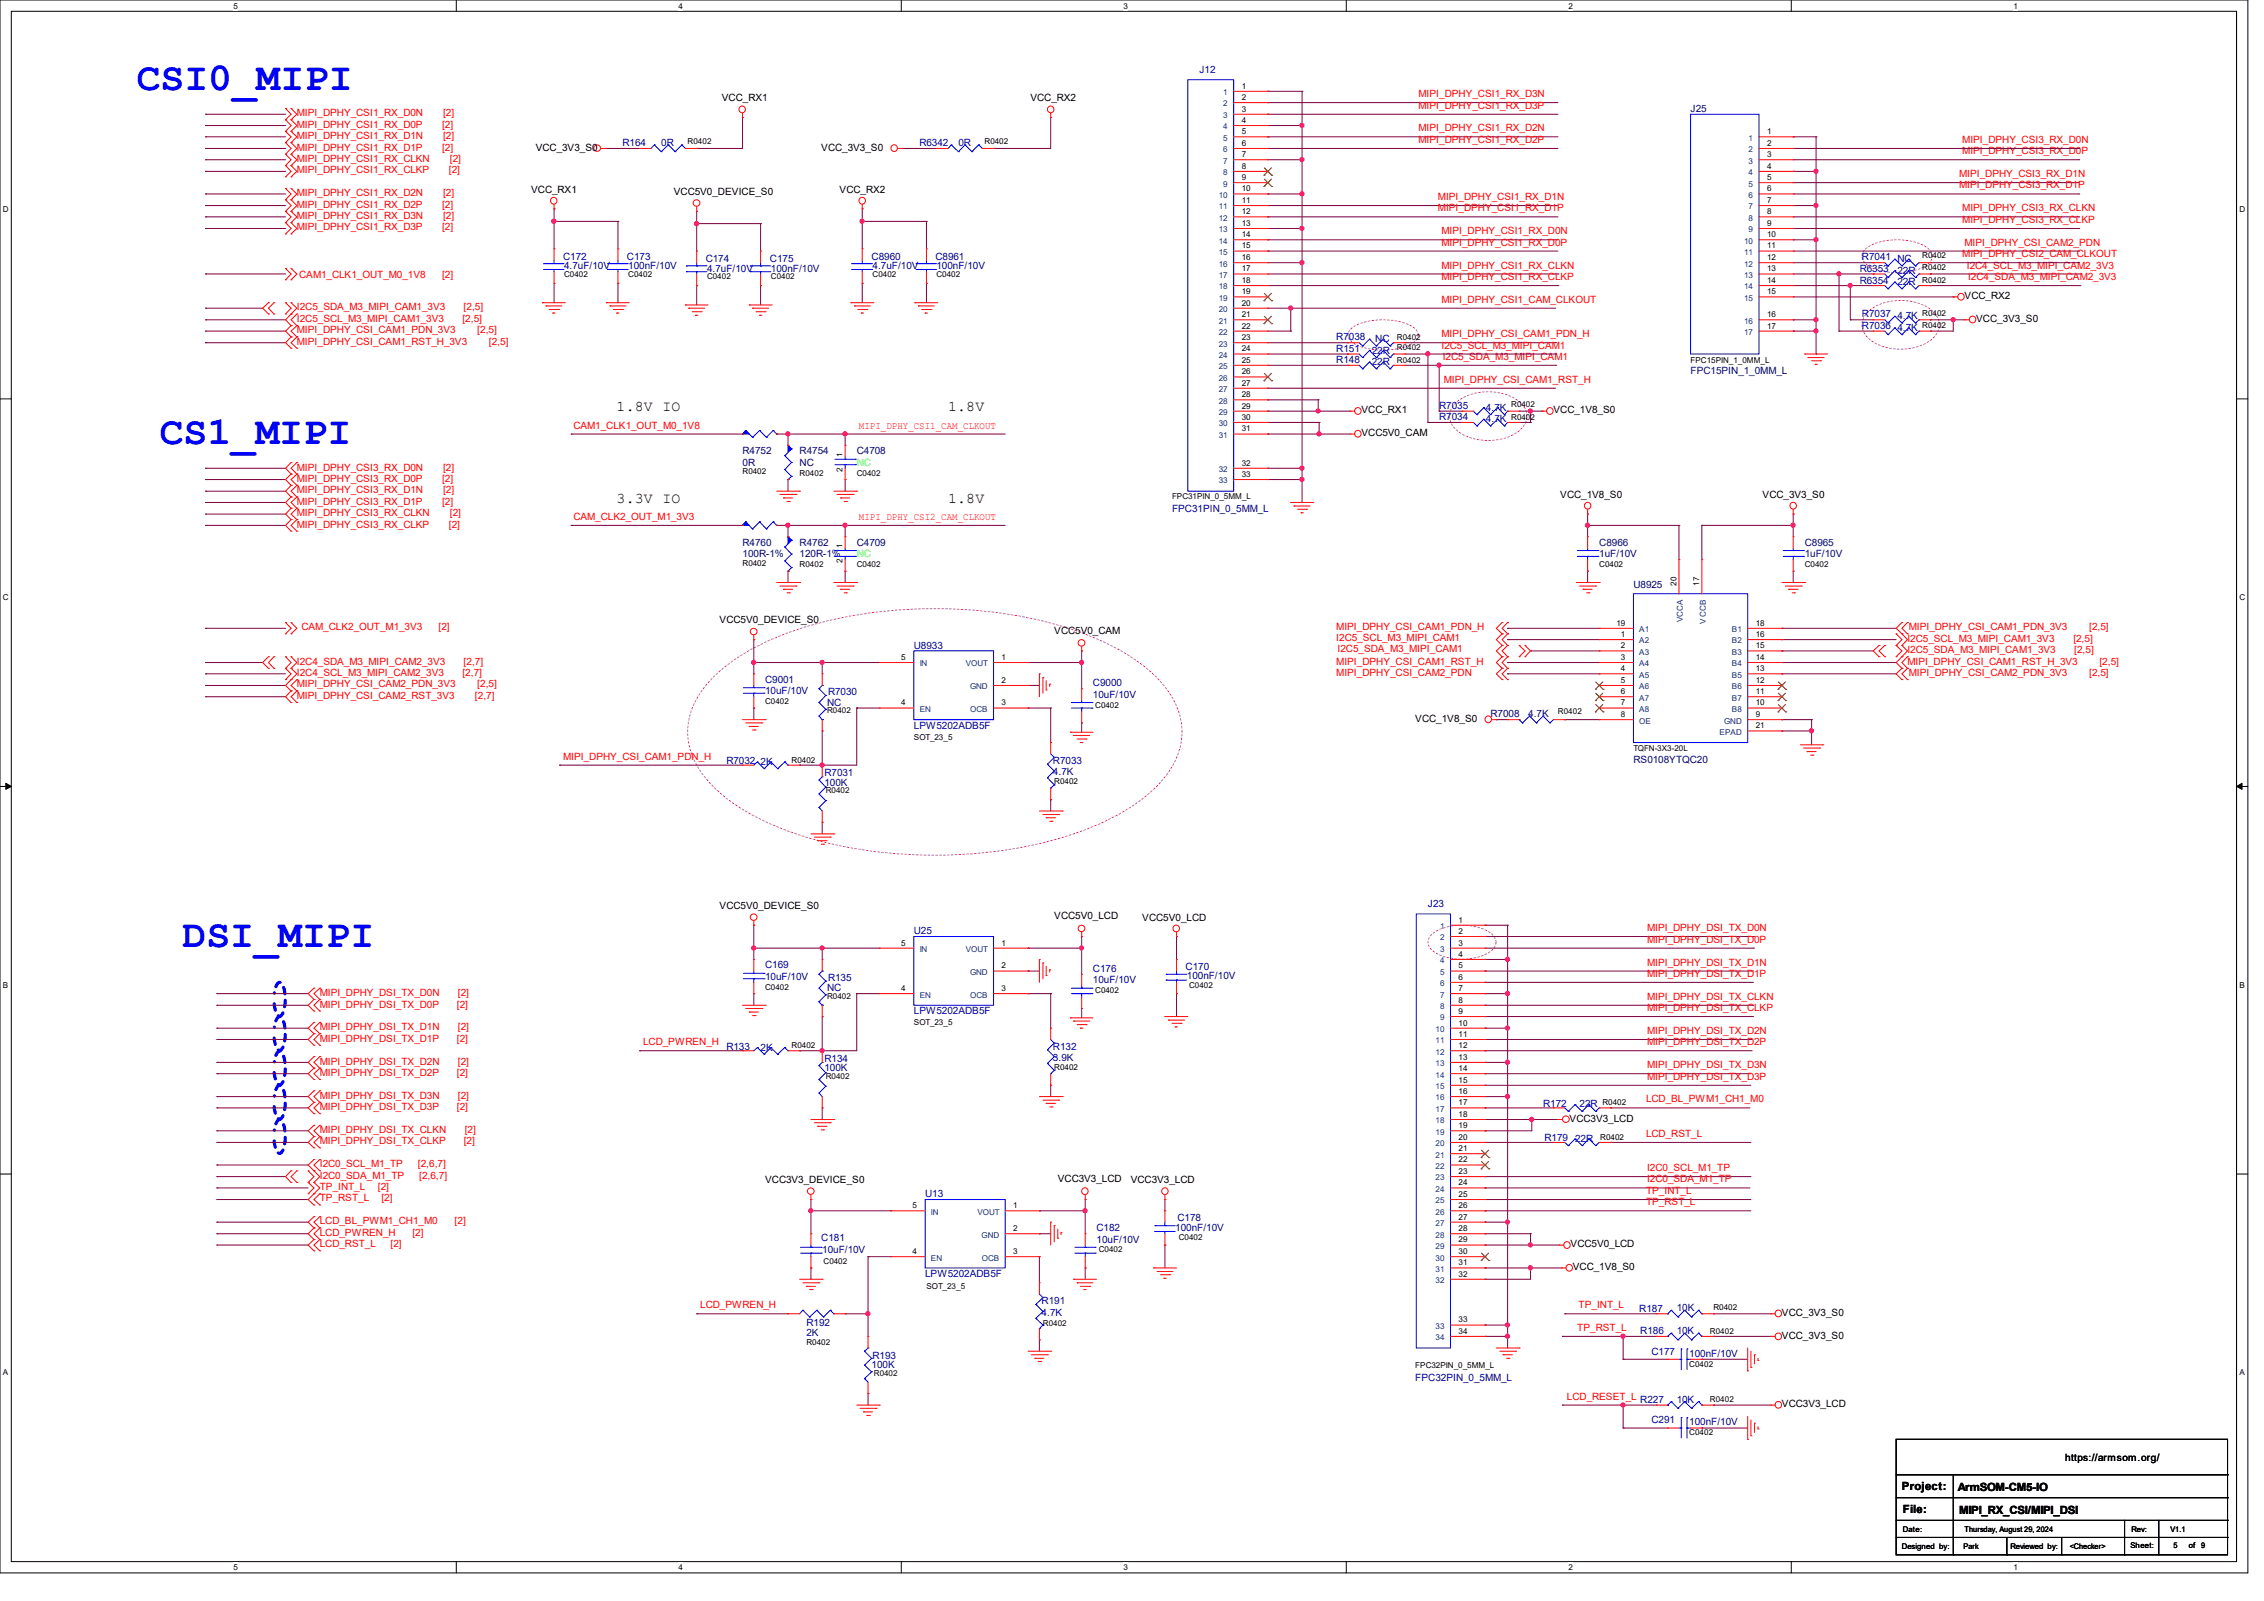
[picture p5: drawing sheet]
<svg xmlns="http://www.w3.org/2000/svg" width="297mm" height="210mm" viewBox="0 0 297 210" stroke-linecap="round" stroke-linejoin="round" font-family="sans-serif">
<defs><g id="words">
<g font-size="5.2" fill="#00f">
<text x="17.9" y="11.9">CSI0_MIPI</text>
<text x="21" y="58.3">CS1_MIPI</text>
<text x="24" y="124.2">DSI_MIPI</text>
</g>
<g font-size="1.9">
<text x="80.9" y="54">1.8V IO</text>
<text x="124.4" y="54">1.8V</text>
<text x="80.9" y="66">3.3V IO</text>
<text x="124.4" y="66">1.8V</text>
</g>
<g font-size="1.5">
<text x="249.5" y="195.4">Project:</text>
<text x="256.8" y="195.5">ArmSOM-CM5-IO</text>
<text x="249.6" y="198.4">File:</text>
<text x="257" y="198.5">MIPI_RX_CSI/MIPI_DSI</text>
</g>
<g font-size="1.3" fill="#00009f">
<text x="157.4" y="9.6">J12</text>
<text x="81.7" y="19.1">R164</text>
<text x="86.7" y="19.1">0R</text>
<text x="120.6" y="19.1">R6342</text>
<text x="125.7" y="19.1">0R</text>
<text x="73.9" y="34.1">C172</text>
<text x="74" y="35.3">4.7uF/10V</text>
<text x="82.3" y="34.1">C173</text>
<text x="82.4" y="35.3">100nF/10V</text>
<text x="92.6" y="34.4">C174</text>
<text x="92.8" y="35.6">4.7uF/10V</text>
<text x="101" y="34.4">C175</text>
<text x="101.1" y="35.6">100nF/10V</text>
<text x="114.3" y="34.1">C8960</text>
<text x="114.5" y="35.3">4.7uF/10V</text>
<text x="122.7" y="34.1">C8961</text>
<text x="122.9" y="35.3">100nF/10V</text>
<text x="244" y="35.6">R6353</text>
<text x="244.3" y="34.1">R7041 NC</text>
<text x="248.9" y="35.9">22R</text>
<text x="244" y="37.3">R6354</text>
<text x="244.3" y="41.6">R7037</text>
<text x="248.9" y="41.9">4.7K</text>
<text x="248.9" y="37.4">22R</text>
<text x="175.3" y="44.6">R7038</text>
<text x="175.3" y="46.1">R151</text>
<text x="175.3" y="47.6">R148</text>
<text x="180" y="46.4">22R</text>
<text x="180" y="47.9">22R</text>
<text x="180.4" y="44.9">NC</text>
<text x="244.3" y="43.1">R7036</text>
<text x="248.9" y="43.4">4.7K</text>
<text x="188.8" y="53.6">R7035</text>
<text x="194.9" y="53.9">4.7K</text>
<text x="188.8" y="55.1">R7034</text>
<text x="194.9" y="55.4">4.7K</text>
<text x="153.8" y="67.1">FPC31PIN_0_5MM_L</text>
<text x="100.4" y="89.6">C9001</text>
<text x="119.9" y="85.1">U8933</text>
<text x="100.4" y="91.1">10uF/10V</text>
<text x="108.5" y="92.6">NC</text>
<text x="108.6" y="91.2">R7030</text>
<text x="119.9" y="95.6">LPW5202ADB5F</text>
<text x="143.4" y="90">C9000</text>
<text x="143.4" y="91.5">10uF/10V</text>
<text x="95.3" y="100.2">R7032</text>
<text x="99.8" y="100.4">2K</text>
<text x="108.2" y="101.9">R7031</text>
<text x="138.1" y="100.2">R7033</text>
<text x="138.1" y="101.7">4.7K</text>
<text x="108.2" y="103.1">100K</text>
<text x="187.3" y="119">J23</text>
<text x="119.9" y="122.6">U25</text>
<text x="100.4" y="127">C169</text>
<text x="100.4" y="128.6">10uF/10V</text>
<text x="108.5" y="130">NC</text>
<text x="108.6" y="128.7">R135</text>
<text x="143.4" y="127.5">C176</text>
<text x="143.4" y="129">10uF/10V</text>
<text x="155.5" y="127.2">C170</text>
<text x="155.7" y="128.4">100nF/10V</text>
<text x="95.3" y="137.7">R133</text>
<text x="99.8" y="137.8">2K</text>
<text x="119.9" y="133.1">LPW5202ADB5F</text>
<text x="138.1" y="137.7">R132</text>
<text x="108.2" y="139.3">R134</text>
<text x="108.2" y="140.5">100K</text>
<text x="138.1" y="139.2">3.9K</text>
<text x="202.4" y="145.2">R172</text>
<text x="202.6" y="149.7">R179</text>
<text x="206.6" y="149.8">22R</text>
<text x="207.2" y="145.2">22R</text>
<text x="121.4" y="157">U13</text>
<text x="143.8" y="161.5">C182</text>
<text x="154.2" y="161.5">100nF/10V</text>
<text x="154.5" y="160.2">C178</text>
<text x="107.7" y="162.9">C181</text>
<text x="107.9" y="164.4">10uF/10V</text>
<text x="121.4" y="167.5">LPW5202ADB5F</text>
<text x="143.8" y="163">10uF/10V</text>
<text x="105.8" y="173.9">R192</text>
<text x="136.7" y="171.1">R191</text>
<text x="136.7" y="172.6">4.7K</text>
<text x="215.1" y="172.2">R187</text>
<text x="220" y="172">10K</text>
<text x="105.8" y="175.3">2K</text>
<text x="114.3" y="179.5">100K</text>
<text x="114.5" y="178.3">R193</text>
<text x="215.2" y="175">R186</text>
<text x="216.7" y="177.7">C177</text>
<text x="220" y="175">10K</text>
<text x="221.6" y="178">100nF/10V</text>
<text x="185.7" y="181.1">FPC32PIN_0_5MM_L</text>
<text x="215.2" y="184">R227</text>
<text x="220" y="184">10K</text>
<text x="216.7" y="186.7">C291</text>
<text x="221.6" y="187">100nF/10V</text>
</g>
<g font-size="1.3" fill="#f00">
<text x="38.9" y="16.8">MIPI_DPHY_CSI1_RX_D0P</text>
<text x="38.9" y="15.2">MIPI_DPHY_CSI1_RX_D0N</text>
<text x="58" y="16.8">[2]</text>
<text x="58.1" y="15.2">[2]</text>
<text x="186.1" y="12.7">MIPI_DPHY_CSI1_RX_D3N</text>
<text x="186.1" y="14.3">MIPI_DPHY_CSI1_RX_D3P</text>
<text x="186.1" y="17.2">MIPI_DPHY_CSI1_RX_D2N</text>
<text x="38.9" y="22.7">MIPI_DPHY_CSI1_RX_CLKP</text>
<text x="38.9" y="21.3">MIPI_DPHY_CSI1_RX_CLKN</text>
<text x="38.9" y="19.8">MIPI_DPHY_CSI1_RX_D1P</text>
<text x="38.9" y="18.2">MIPI_DPHY_CSI1_RX_D1N</text>
<text x="58" y="19.8">[2]</text>
<text x="58.1" y="18.2">[2]</text>
<text x="58.9" y="22.7">[2]</text>
<text x="59" y="21.3">[2]</text>
<text x="186.1" y="18.8">MIPI_DPHY_CSI1_RX_D2P</text>
<text x="257" y="23.2">MIPI_DPHY_CSI3_RX_D1N</text>
<text x="257.4" y="20.2">MIPI_DPHY_CSI3_RX_D0P</text>
<text x="257.4" y="18.8">MIPI_DPHY_CSI3_RX_D0N</text>
<text x="38.9" y="27.3">MIPI_DPHY_CSI1_RX_D2P</text>
<text x="38.9" y="25.7">MIPI_DPHY_CSI1_RX_D2N</text>
<text x="38.9" y="28.7">MIPI_DPHY_CSI1_RX_D3N</text>
<text x="58" y="27.3">[2]</text>
<text x="58.1" y="25.7">[2]</text>
<text x="58.1" y="28.7">[2]</text>
<text x="188.6" y="26.2">MIPI_DPHY_CSI1_RX_D1N</text>
<text x="188.6" y="27.7">MIPI_DPHY_CSI1_RX_D1P</text>
<text x="257" y="24.7">MIPI_DPHY_CSI3_RX_D1P</text>
<text x="257.4" y="27.7">MIPI_DPHY_CSI3_RX_CLKN</text>
<text x="257.4" y="29.3">MIPI_DPHY_CSI3_RX_CLKP</text>
<text x="38.9" y="30.2">MIPI_DPHY_CSI1_RX_D3P</text>
<text x="58" y="30.2">[2]</text>
<text x="189.1" y="30.7">MIPI_DPHY_CSI1_RX_D0N</text>
<text x="189.1" y="32.2">MIPI_DPHY_CSI1_RX_D0P</text>
<text x="189.1" y="35.2">MIPI_DPHY_CSI1_RX_CLKN</text>
<text x="257.4" y="33.7">MIPI_DPHY_CSI2_CAM_CLKOUT</text>
<text x="257.7" y="32.2">MIPI_DPHY_CSI_CAM2_PDN</text>
<text x="258" y="35.2">I2C4_SCL_M3_MIPI_CAM2_3V3</text>
<text x="38.9" y="40.7">I2C5_SDA_M3_MIPI_CAM1_3V3</text>
<text x="39.2" y="36.4">CAM1_CLK1_OUT_M0_1V8</text>
<text x="58" y="36.4">[2]</text>
<text x="60.8" y="40.7">[2,5]</text>
<text x="189.1" y="39.7">MIPI_DPHY_CSI1_CAM_CLKOUT</text>
<text x="189.1" y="36.7">MIPI_DPHY_CSI1_RX_CLKP</text>
<text x="258.2" y="36.7">I2C4_SDA_M3_MIPI_CAM2_3V3</text>
<text x="38.9" y="42.2">I2C5_SCL_M3_MIPI_CAM1_3V3</text>
<text x="38.9" y="43.7">MIPI_DPHY_CSI_CAM1_PDN_3V3</text>
<text x="38.9" y="45.2">MIPI_DPHY_CSI_CAM1_RST_H_3V3</text>
<text x="60.7" y="42.2">[2,5]</text>
<text x="62.6" y="43.7">[2,5]</text>
<text x="64.1" y="45.2">[2,5]</text>
<text x="189.1" y="44.2">MIPI_DPHY_CSI_CAM1_PDN_H</text>
<text x="189.1" y="45.7">I2C5_SCL_M3_MIPI_CAM1</text>
<text x="189.3" y="47.2">I2C5_SDA_M3_MIPI_CAM1</text>
<text x="189.4" y="50.2">MIPI_DPHY_CSI_CAM1_RST_H</text>
<text x="75.2" y="56.2">CAM1_CLK1_OUT_M0_1V8</text>
<text x="112.7" y="56.2">MIPI_DPHY_CSI1_CAM_CLKOUT</text>
<text x="38.9" y="61.7">MIPI_DPHY_CSI3_RX_D0N</text>
<text x="38.9" y="63.2">MIPI_DPHY_CSI3_RX_D0P</text>
<text x="38.9" y="64.7">MIPI_DPHY_CSI3_RX_D1N</text>
<text x="58" y="63.2">[2]</text>
<text x="58.1" y="61.7">[2]</text>
<text x="58.1" y="64.7">[2]</text>
<text x="38.9" y="66.2">MIPI_DPHY_CSI3_RX_D1P</text>
<text x="38.9" y="67.7">MIPI_DPHY_CSI3_RX_CLKN</text>
<text x="38.9" y="69.2">MIPI_DPHY_CSI3_RX_CLKP</text>
<text x="58" y="66.2">[2]</text>
<text x="58.9" y="69.2">[2]</text>
<text x="59" y="67.7">[2]</text>
<text x="75.2" y="68.2">CAM_CLK2_OUT_M1_3V3</text>
<text x="112.7" y="68.2">MIPI_DPHY_CSI2_CAM_CLKOUT</text>
<text x="39.5" y="82.7">CAM_CLK2_OUT_M1_3V3</text>
<text x="57.5" y="82.7">[2]</text>
<text x="175.3" y="82.7">MIPI_DPHY_CSI_CAM1_PDN_H</text>
<text x="250.4" y="82.7">MIPI_DPHY_CSI_CAM1_PDN_3V3</text>
<text x="274.1" y="82.7">[2,5]</text>
<text x="38.9" y="87.2">I2C4_SDA_M3_MIPI_CAM2_3V3</text>
<text x="38.9" y="88.7">I2C4_SCL_M3_MIPI_CAM2_3V3</text>
<text x="60.7" y="88.7">[2,7]</text>
<text x="60.8" y="87.2">[2,7]</text>
<text x="175.3" y="84">I2C5_SCL_M3_MIPI_CAM1</text>
<text x="175.3" y="87.2">MIPI_DPHY_CSI_CAM1_RST_H</text>
<text x="175.3" y="88.7">MIPI_DPHY_CSI_CAM2_PDN</text>
<text x="175.5" y="85.6">I2C5_SDA_M3_MIPI_CAM1</text>
<text x="250.2" y="85.7">I2C5_SDA_M3_MIPI_CAM1_3V3</text>
<text x="250.2" y="84.2">I2C5_SCL_M3_MIPI_CAM1_3V3</text>
<text x="250.2" y="87.2">MIPI_DPHY_CSI_CAM1_RST_H_3V3</text>
<text x="250.4" y="88.7">MIPI_DPHY_CSI_CAM2_PDN_3V3</text>
<text x="272" y="84.2">[2,5]</text>
<text x="272.1" y="85.7">[2,5]</text>
<text x="274.1" y="88.7">[2,5]</text>
<text x="275.4" y="87.2">[2,5]</text>
<text x="38.9" y="90.2">MIPI_DPHY_CSI_CAM2_PDN_3V3</text>
<text x="38.9" y="91.7">MIPI_DPHY_CSI_CAM2_RST_3V3</text>
<text x="62.3" y="91.7">[2,7]</text>
<text x="62.6" y="90.2">[2,5]</text>
<text x="73.9" y="99.7">MIPI_DPHY_CSI_CAM1_PDN_H</text>
<text x="216.1" y="122.1">MIPI_DPHY_DSI_TX_D0N</text>
<text x="216.1" y="123.7">MIPI_DPHY_DSI_TX_D0P</text>
<text x="42" y="130.6">MIPI_DPHY_DSI_TX_D0N</text>
<text x="60.1" y="130.6">[2]</text>
<text x="216.1" y="126.7">MIPI_DPHY_DSI_TX_D1N</text>
<text x="216.1" y="128.1">MIPI_DPHY_DSI_TX_D1P</text>
<text x="216.1" y="131.1">MIPI_DPHY_DSI_TX_CLKN</text>
<text x="42" y="132.2">MIPI_DPHY_DSI_TX_D0P</text>
<text x="42" y="135.1">MIPI_DPHY_DSI_TX_D1N</text>
<text x="42" y="136.7">MIPI_DPHY_DSI_TX_D1P</text>
<text x="59.9" y="132.2">[2]</text>
<text x="59.9" y="136.7">[2]</text>
<text x="60.1" y="135.1">[2]</text>
<text x="84.4" y="137.1">LCD_PWREN_H</text>
<text x="216.1" y="132.6">MIPI_DPHY_DSI_TX_CLKP</text>
<text x="216.1" y="135.6">MIPI_DPHY_DSI_TX_D2N</text>
<text x="216.1" y="137.1">MIPI_DPHY_DSI_TX_D2P</text>
<text x="42" y="139.7">MIPI_DPHY_DSI_TX_D2N</text>
<text x="42" y="141.1">MIPI_DPHY_DSI_TX_D2P</text>
<text x="59.9" y="141.1">[2]</text>
<text x="60.1" y="139.7">[2]</text>
<text x="216.1" y="140.1">MIPI_DPHY_DSI_TX_D3N</text>
<text x="216.1" y="141.6">MIPI_DPHY_DSI_TX_D3P</text>
<text x="42" y="144.1">MIPI_DPHY_DSI_TX_D3N</text>
<text x="42" y="145.6">MIPI_DPHY_DSI_TX_D3P</text>
<text x="42" y="148.6">MIPI_DPHY_DSI_TX_CLKN</text>
<text x="59.9" y="145.6">[2]</text>
<text x="60.1" y="144.1">[2]</text>
<text x="61" y="148.6">[2]</text>
<text x="215.9" y="144.6">LCD_BL_PWM1_CH1_M0</text>
<text x="215.9" y="149.1">LCD_RST_L</text>
<text x="42" y="150.1">MIPI_DPHY_DSI_TX_CLKP</text>
<text x="42" y="154.6">I2C0_SDA_M1_TP</text>
<text x="42" y="153.1">I2C0_SCL_M1_TP</text>
<text x="54.8" y="153.1">[2,6,7]</text>
<text x="55" y="154.6">[2,6,7]</text>
<text x="60.8" y="150.1">[2]</text>
<text x="216.1" y="153.6">I2C0_SCL_M1_TP</text>
<text x="216.1" y="155.1">I2C0_SDA_M1_TP</text>
<text x="42" y="160.6">LCD_BL_PWM1_CH1_M0</text>
<text x="42" y="156.1">TP_INT_L</text>
<text x="42" y="157.6">TP_RST_L</text>
<text x="49.6" y="156.1">[2]</text>
<text x="50" y="157.6">[2]</text>
<text x="59.6" y="160.6">[2]</text>
<text x="215.9" y="156.6">TP_INT_L</text>
<text x="215.9" y="158.1">TP_RST_L</text>
<text x="42" y="163.6">LCD_RST_L</text>
<text x="42" y="162.1">LCD_PWREN_H</text>
<text x="51.2" y="163.6">[2]</text>
<text x="54.1" y="162.1">[2]</text>
<text x="91.9" y="171.6">LCD_PWREN_H</text>
<text x="207.1" y="171.6">TP_INT_L</text>
<text x="206.9" y="174.6">TP_RST_L</text>
<text x="205.6" y="183.6">LCD_RESET_L</text>
</g>
<g font-size="1.3">
<text x="94.7" y="13.3">VCC_RX1</text>
<text x="135.2" y="13.3">VCC_RX2</text>
<text x="70.3" y="19.8">VCC_3V3_S0</text>
<text x="107.7" y="19.8">VCC_3V3_S0</text>
<text x="69.7" y="25.3">VCC_RX1</text>
<text x="88.4" y="25.6">VCC5V0_DEVICE_S0</text>
<text x="110.2" y="25.3">VCC_RX2</text>
<text x="257.7" y="39.2">VCC_RX2</text>
<text x="259.2" y="42.2">VCC_3V3_S0</text>
<text x="178.6" y="54.2">VCC_RX1</text>
<text x="178.6" y="57.2">VCC5V0_CAM</text>
<text x="203.8" y="54.2">VCC_1V8_S0</text>
<text x="204.7" y="65.3">VCC_1V8_S0</text>
<text x="231.2" y="65.3">VCC_3V3_S0</text>
<text x="94.4" y="81.8">VCC5V0_DEVICE_S0</text>
<text x="138.3" y="83.1">VCC5V0_CAM</text>
<text x="185.7" y="94.7">VCC_1V8_S0</text>
<text x="94.4" y="119.3">VCC5V0_DEVICE_S0</text>
<text x="138.3" y="120.6">VCC5V0_LCD</text>
<text x="149.9" y="120.8">VCC5V0_LCD</text>
<text x="205.9" y="147.2">VCC3V3_LCD</text>
<text x="100.4" y="155.2">VCC3V3_DEVICE_S0</text>
<text x="138.8" y="155.1">VCC3V3_LCD</text>
<text x="148.3" y="155.2">VCC3V3_LCD</text>
<text x="206" y="163.6">VCC5V0_LCD</text>
<text x="206.3" y="166.6">VCC_1V8_S0</text>
<text x="233.8" y="172.6">VCC_3V3_S0</text>
<text x="233.8" y="175.6">VCC_3V3_S0</text>
<text x="233.8" y="184.6">VCC3V3_LCD</text>
<text x="270.9" y="191.6">https://armsom.org/</text>
</g>
<g font-size="1.3" fill="#00007f">
<text x="221.8" y="14.6">J25</text>
<text x="221.8" y="49.1">FPC15PIN_1_0MM_L</text>
<text x="97.4" y="59.6">R4752</text>
<text x="104.9" y="59.6">R4754</text>
<text x="112.4" y="59.6">C4708</text>
<text x="97.4" y="61.1">0R</text>
<text x="104.9" y="61.1">NC</text>
<text x="97.4" y="71.6">R4760</text>
<text x="104.9" y="71.6">R4762</text>
<text x="112.4" y="71.6">C4709</text>
<text x="209.8" y="71.6">C8966</text>
<text x="236.8" y="71.6">C8965</text>
<text x="97.4" y="73.1">100R-1%</text>
<text x="104.9" y="73.1">120R-1%</text>
<text x="209.8" y="73.1">1uF/10V</text>
<text x="214.3" y="77.1">U8925</text>
<text x="236.8" y="73.1">1uF/10V</text>
<text x="195.5" y="94.1">R7008</text>
<text x="200.5" y="94.1">4.7K</text>
<text x="214.3" y="100.1">RS0108YTQC20</text>
</g>
<g font-size="1.3" fill="#01ff00">
<text x="112.4" y="61.1">NC</text>
<text x="112.4" y="73.1">NC</text>
</g>
<g font-size="1.1">
<text x="30.6" y="1.1">5</text>
<text x="89" y="1.1">4</text>
<text x="147.4" y="1.1">3</text>
<text x="205.8" y="1.1">2</text>
<text x="264.2" y="1.1">1</text>
<text x="162.9" y="11.6">1</text>
<text x="162.9" y="13.1">2</text>
<text x="162.9" y="14.6">3</text>
<text x="162.9" y="16.1">4</text>
<text x="162.9" y="17.6">5</text>
<text x="231.8" y="17.6">1</text>
<text x="90.2" y="18.9">R0402</text>
<text x="129.2" y="18.9">R0402</text>
<text x="162.9" y="19.1">6</text>
<text x="162.9" y="20.6">7</text>
<text x="162.9" y="22.1">8</text>
<text x="162.9" y="23.6">9</text>
<text x="231.8" y="19.1">2</text>
<text x="231.8" y="20.6">3</text>
<text x="231.8" y="22.1">4</text>
<text x="231.8" y="23.6">5</text>
<text x=".4" y="27.9">D</text>
<text x="162.9" y="25.1">10</text>
<text x="162.9" y="26.6">11</text>
<text x="162.9" y="28.1">12</text>
<text x="162.9" y="29.6">13</text>
<text x="231.8" y="25.1">6</text>
<text x="231.8" y="26.6">7</text>
<text x="231.8" y="28.1">8</text>
<text x="231.8" y="29.6">9</text>
<text x="293.8" y="27.9">D</text>
<text x="162.9" y="31.1">14</text>
<text x="162.9" y="32.6">15</text>
<text x="162.9" y="34.1">16</text>
<text x="162.9" y="35.6">17</text>
<text x="231.8" y="31.1">10</text>
<text x="231.8" y="32.6">11</text>
<text x="231.8" y="34.1">12</text>
<text x="231.8" y="35.6">13</text>
<text x="252.2" y="33.9">R0402</text>
<text x="252.2" y="35.4">R0402</text>
<text x="74" y="36.3">C0402</text>
<text x="82.4" y="36.3">C0402</text>
<text x="92.8" y="36.6">C0402</text>
<text x="101.1" y="36.6">C0402</text>
<text x="114.5" y="36.3">C0402</text>
<text x="122.9" y="36.3">C0402</text>
<text x="162.9" y="37.1">18</text>
<text x="162.9" y="38.6">19</text>
<text x="162.9" y="40.1">20</text>
<text x="162.9" y="41.6">21</text>
<text x="231.8" y="37.1">14</text>
<text x="231.8" y="38.6">15</text>
<text x="231.8" y="41.6">16</text>
<text x="252.2" y="41.4">R0402</text>
<text x="252.2" y="37.1">R0402</text>
<text x="162.9" y="43.1">22</text>
<text x="162.9" y="44.6">23</text>
<text x="162.9" y="46.1">24</text>
<text x="162.9" y="47.6">25</text>
<text x="183.3" y="44.6">R0402</text>
<text x="183.3" y="45.9">R0402</text>
<text x="183.3" y="47.6">R0402</text>
<text x="221.8" y="47.6">FPC15PIN_1_0MM_L</text>
<text x="231.8" y="43.1">17</text>
<text x="252.2" y="43.1">R0402</text>
<text x="162.9" y="49.1">26</text>
<text x="162.9" y="50.6">27</text>
<text x="162.9" y="52.1">28</text>
<text x="162.9" y="53.6">29</text>
<text x="198.2" y="53.4">R0402</text>
<text x="110.5" y="59.9" transform="rotate(-90 110.5 59.9)">1</text>
<text x="162.9" y="55.1">30</text>
<text x="162.9" y="56.6">31</text>
<text x="198.2" y="55.1">R0402</text>
<text x="97.4" y="62.2">R0402</text>
<text x="104.9" y="62.4">R0402</text>
<text x="110.5" y="61.9" transform="rotate(-90 110.5 61.9)">2</text>
<text x="112.4" y="62.4">C0402</text>
<text x="153.8" y="65.4">FPC31PIN_0_5MM_L</text>
<text x="162.9" y="61.1">32</text>
<text x="162.9" y="62.6">33</text>
<text x="110.5" y="71.9" transform="rotate(-90 110.5 71.9)">1</text>
<text x="97.4" y="74.3">R0402</text>
<text x="104.9" y="74.4">R0402</text>
<text x="110.5" y="73.9" transform="rotate(-90 110.5 73.9)">2</text>
<text x="112.4" y="74.4">C0402</text>
<text x="209.8" y="74.4">C0402</text>
<text x="219.9" y="76.8" transform="rotate(-90 219.9 76.8)">20</text>
<text x="222.9" y="76.8" transform="rotate(-90 222.9 76.8)">17</text>
<text x="236.8" y="74.4">C0402</text>
<text x=".4" y="78.7">C</text>
<text x="212" y="82.1">19</text>
<text x="212.6" y="83.6">1</text>
<text x="230.3" y="83.6">16</text>
<text x="230.3" y="82.1">18</text>
<text x="293.8" y="78.7">C</text>
<text x="118.2" y="86.6">5</text>
<text x="131.4" y="89.6">2</text>
<text x="131.4" y="86.6">1</text>
<text x="212.6" y="85">2</text>
<text x="212.6" y="86.6">3</text>
<text x="212.6" y="88.1">4</text>
<text x="212.6" y="89.6">5</text>
<text x="230.3" y="89.6">12</text>
<text x="230.3" y="88.1">13</text>
<text x="230.3" y="86.6">14</text>
<text x="230.3" y="85">15</text>
<text x="100.4" y="92.4">C0402</text>
<text x="108.5" y="93.6">R0402</text>
<text x="118.2" y="92.5">4</text>
<text x="131.4" y="92.5">3</text>
<text x="143.7" y="92.8">C0402</text>
<text x="204.4" y="93.7">R0402</text>
<text x="212.6" y="91.1">6</text>
<text x="212.6" y="92.5">7</text>
<text x="212.6" y="94.1">8</text>
<text x="230.3" y="94.1">9</text>
<text x="230.3" y="92.5">10</text>
<text x="230.3" y="91.1">11</text>
<text x="230.3" y="95.5">21</text>
<text x="103.8" y="100">R0402</text>
<text x="119.9" y="97">SOT_23_5</text>
<text x="214.3" y="98.5">TQFN-3X3-20L</text>
<text x="108.3" y="104.1">R0402</text>
<text x="138.3" y="102.9">R0402</text>
<text x="118.2" y="124">5</text>
<text x="131.4" y="124">1</text>
<text x="191.3" y="121">1</text>
<text x="191.3" y="122.5">2</text>
<text x="191.3" y="124">3</text>
<text x="191.3" y="125.5">4</text>
<text x=".4" y="129.5">B</text>
<text x="100.4" y="129.8">C0402</text>
<text x="108.5" y="131">R0402</text>
<text x="118.2" y="130">4</text>
<text x="131.4" y="130">3</text>
<text x="131.4" y="127">2</text>
<text x="143.7" y="130.3">C0402</text>
<text x="156" y="129.5">C0402</text>
<text x="191.3" y="127">5</text>
<text x="191.3" y="128.5">6</text>
<text x="191.3" y="130">7</text>
<text x="191.3" y="131.5">8</text>
<text x="293.8" y="129.5">B</text>
<text x="103.8" y="137.5">R0402</text>
<text x="119.9" y="134.5">SOT_23_5</text>
<text x="191.3" y="133">9</text>
<text x="191.3" y="134.5">10</text>
<text x="191.3" y="136">11</text>
<text x="191.3" y="137.5">12</text>
<text x="108.3" y="141.5">R0402</text>
<text x="138.3" y="140.3">R0402</text>
<text x="191.3" y="139">13</text>
<text x="191.3" y="140.5">14</text>
<text x="191.3" y="142">15</text>
<text x="191.3" y="143.5">16</text>
<text x="191.3" y="145">17</text>
<text x="191.3" y="146.5">18</text>
<text x="191.3" y="148">19</text>
<text x="191.3" y="149.5">20</text>
<text x="209.9" y="149.5">R0402</text>
<text x="210.2" y="145">R0402</text>
<text x="191.3" y="151">21</text>
<text x="191.3" y="152.5">22</text>
<text x="191.3" y="154">23</text>
<text x="191.3" y="155.5">24</text>
<text x="119.7" y="158.5">5</text>
<text x="132.9" y="161.5">2</text>
<text x="132.9" y="158.5">1</text>
<text x="191.3" y="157">25</text>
<text x="191.3" y="158.5">26</text>
<text x="191.3" y="160">27</text>
<text x="191.3" y="161.5">28</text>
<text x="108" y="165.8">C0402</text>
<text x="119.7" y="164.5">4</text>
<text x="132.9" y="164.5">3</text>
<text x="144.1" y="164.3">C0402</text>
<text x="154.6" y="162.6">C0402</text>
<text x="191.3" y="163">29</text>
<text x="191.3" y="164.5">30</text>
<text x="191.3" y="167.5">32</text>
<text x="191.3" y="166">31</text>
<text x="121.5" y="169.1">SOT_23_5</text>
<text x="136.8" y="173.9">R0402</text>
<text x="191.3" y="173.5">33</text>
<text x="224.8" y="171.8">R0402</text>
<text x="105.8" y="176.4">R0402</text>
<text x="185.7" y="179.5">FPC32PIN_0_5MM_L</text>
<text x="191.3" y="175">34</text>
<text x="221.6" y="179.3">C0402</text>
<text x="224.3" y="175">R0402</text>
<text x=".4" y="180.4">A</text>
<text x="114.6" y="180.5">R0402</text>
<text x="224.3" y="183.9">R0402</text>
<text x="293.8" y="180.4">A</text>
<text x="221.6" y="188.3">C0402</text>
<text x="30.6" y="206">5</text>
<text x="89" y="206">4</text>
<text x="147.4" y="206">3</text>
<text x="205.8" y="206">2</text>
<text x="264.2" y="206">1</text>
</g>
<g font-size="1.1" fill="#003f7f">
<text x="160.5" y="12.5">1</text>
<text x="160.5" y="14">2</text>
<text x="160.5" y="15.5">3</text>
<text x="160.5" y="17">4</text>
<text x="160.5" y="18.5">5</text>
<text x="160.5" y="20">6</text>
<text x="160.5" y="21.5">7</text>
<text x="160.5" y="23">8</text>
<text x="229.4" y="18.5">1</text>
<text x="229.4" y="20">2</text>
<text x="229.4" y="21.5">3</text>
<text x="229.4" y="23">4</text>
<text x="159.9" y="26">10</text>
<text x="159.9" y="27.5">11</text>
<text x="159.9" y="29">12</text>
<text x="160.5" y="24.5">9</text>
<text x="229.4" y="24.5">5</text>
<text x="229.4" y="26">6</text>
<text x="229.4" y="27.5">7</text>
<text x="229.4" y="29">8</text>
<text x="159.9" y="30.5">13</text>
<text x="159.9" y="32">14</text>
<text x="159.9" y="33.4">15</text>
<text x="159.9" y="35">16</text>
<text x="228.8" y="32">10</text>
<text x="228.8" y="33.4">11</text>
<text x="228.8" y="35">12</text>
<text x="229.4" y="30.5">9</text>
<text x="159.9" y="36.4">17</text>
<text x="159.9" y="38">18</text>
<text x="159.9" y="39.5">19</text>
<text x="159.9" y="40.9">20</text>
<text x="228.8" y="36.4">13</text>
<text x="228.8" y="38">14</text>
<text x="228.8" y="39.5">15</text>
<text x="159.9" y="42.5">21</text>
<text x="159.9" y="43.9">22</text>
<text x="159.9" y="45.5">23</text>
<text x="159.9" y="46.9">24</text>
<text x="228.8" y="42.5">16</text>
<text x="228.8" y="43.9">17</text>
<text x="159.9" y="48.4">25</text>
<text x="159.9" y="50">26</text>
<text x="159.9" y="51.4">27</text>
<text x="159.9" y="53">28</text>
<text x="159.9" y="54.4">29</text>
<text x="159.9" y="55.9">30</text>
<text x="159.9" y="57.4">31</text>
<text x="159.9" y="61.9">32</text>
<text x="159.9" y="63.4">33</text>
<text x="215.1" y="82.9">A1</text>
<text x="220.8" y="81.6" transform="rotate(-90 220.8 81.6)">VCCA</text>
<text x="223.8" y="81.9" transform="rotate(-90 223.8 81.9)">V CCB</text>
<text x="227.2" y="82.9">B1</text>
<text x="120.6" y="87.4">IN</text>
<text x="126.7" y="87.4">VOUT</text>
<text x="215.1" y="84.4">A2</text>
<text x="215.1" y="85.9">A3</text>
<text x="215.1" y="87.4">A4</text>
<text x="215.1" y="88.9">A5</text>
<text x="227.2" y="88.9">B5</text>
<text x="227.2" y="87.4">B4</text>
<text x="227.2" y="85.9">B3</text>
<text x="227.2" y="84.4">B2</text>
<text x="120.6" y="93.4">EN</text>
<text x="127.3" y="90.4">GND</text>
<text x="127.3" y="93.4">OCB</text>
<text x="215.1" y="90.4">A6</text>
<text x="215.1" y="91.9">A7</text>
<text x="215.1" y="93.4">A8</text>
<text x="215.1" y="94.9">OE</text>
<text x="226.2" y="94.9">GND</text>
<text x="227.2" y="93.4">B8</text>
<text x="227.2" y="91.9">B7</text>
<text x="227.2" y="90.4">B6</text>
<text x="225.6" y="96.4">EPAD</text>
<text x="120.6" y="124.9">IN</text>
<text x="126.7" y="124.9">VOUT</text>
<text x="188.9" y="121.9">1</text>
<text x="188.9" y="123.4">2</text>
<text x="188.9" y="124.9">3</text>
<text x="120.6" y="130.9">EN</text>
<text x="127.3" y="127.9">GND</text>
<text x="127.3" y="130.9">OCB</text>
<text x="188.9" y="126.4">4</text>
<text x="188.9" y="127.9">5</text>
<text x="188.9" y="129.4">6</text>
<text x="188.9" y="130.9">7</text>
<text x="188.3" y="135.4">10</text>
<text x="188.3" y="136.9">11</text>
<text x="188.9" y="132.4">8</text>
<text x="188.9" y="133.9">9</text>
<text x="188.3" y="138.3">12</text>
<text x="188.3" y="139.9">13</text>
<text x="188.3" y="141.4">14</text>
<text x="188.3" y="142.9">15</text>
<text x="188.3" y="144.4">16</text>
<text x="188.3" y="145.8">17</text>
<text x="188.3" y="147.4">18</text>
<text x="188.3" y="148.8">19</text>
<text x="188.3" y="150.4">20</text>
<text x="188.3" y="151.8">21</text>
<text x="188.3" y="153.3">22</text>
<text x="188.3" y="154.9">23</text>
<text x="122.1" y="159.3">IN</text>
<text x="128.2" y="159.3">VOUT</text>
<text x="188.3" y="156.3">24</text>
<text x="188.3" y="157.9">25</text>
<text x="188.3" y="159.3">26</text>
<text x="188.3" y="160.8">27</text>
<text x="122.1" y="165.4">EN</text>
<text x="128.8" y="162.3">GND</text>
<text x="128.8" y="165.4">OCB</text>
<text x="188.3" y="162.3">28</text>
<text x="188.3" y="163.8">29</text>
<text x="188.3" y="165.4">30</text>
<text x="188.3" y="166.8">31</text>
<text x="188.3" y="168.3">32</text>
<text x="188.3" y="174.3">33</text>
<text x="188.3" y="175.8">34</text>
</g>
<g font-size="1">
<text x="249.5" y="203.2">Designed by:</text>
<text x="249.6" y="201">Date:</text>
<text x="257.6" y="203.2">Park</text>
<text x="257.7" y="201">Thursday, August 29, 2024</text>
<text x="263.7" y="203.2">Reviewed by:</text>
<text x="271.5" y="203.2">&lt;Checker&gt;</text>
<text x="279.5" y="203">Sheet:</text>
<text x="279.6" y="201">Rev:</text>
<text x="284.7" y="201">V1.1</text>
<text x="285.2" y="203">5</text>
<text x="287.1" y="203">of</text>
<text x="288.8" y="203">9</text>
</g>
</g></defs>
<path d="M0 0h294.9v206.3h-294.9zM1.5 1.5h291.9v203.4h-291.9z" fill="none" stroke="#000" stroke-width=".13"/>
<g fill="#fff">
<path d="M30.6 .2h.6v1.2h-.6z"/>
<path d="M30.6 205h.6v1.2h-.6z"/>
</g>
<path d="M59.9 0v1.5M59.9 204.9v1.4" fill="none" stroke="#000" stroke-width=".13"/>
<g fill="#fff">
<path d="M89 .2h.6v1.2h-.6z"/>
<path d="M89 205h.6v1.2h-.6z"/>
</g>
<path d="M118.2 0v1.5M118.2 204.9v1.4" fill="none" stroke="#000" stroke-width=".13"/>
<g fill="#fff">
<path d="M147.4 .2h.6v1.2h-.6z"/>
<path d="M147.4 205h.6v1.2h-.6z"/>
</g>
<path d="M176.6 0v1.5M176.6 204.9v1.4" fill="none" stroke="#000" stroke-width=".13"/>
<g fill="#fff">
<path d="M205.8 .2h.6v1.2h-.6z"/>
<path d="M205.8 205h.6v1.2h-.6z"/>
</g>
<path d="M235 0v1.5M235 204.9v1.4" fill="none" stroke="#000" stroke-width=".13"/>
<g fill="#fff">
<path d="M264.2 .2h.6v1.2h-.6z"/>
<path d="M264.2 205h.6v1.2h-.6z"/>
<path d="M.4 26.9h.7v1.2h-.7z"/>
<path d="M293.8 26.9h.8v1.2h-.8z"/>
<path d="M.4 77.7h.7v1.2h-.7z"/>
<path d="M293.8 77.7h.8v1.2h-.8z"/>
</g>
<path d="M0 52.3h1.5M293.4 52.3h1.5" fill="none" stroke="#000" stroke-width=".13"/>
<g fill="#fff">
<path d="M.4 128.6h.7v1.2h-.7z"/>
<path d="M293.8 128.6h.7v1.2h-.7z"/>
</g>
<path d="M0 103.2h1.5M293.4 103.2h1.5" fill="none" stroke="#000" stroke-width=".13"/>
<path d="M.8 102.7l.7 .5-.7 .3zM293.4 103.2l.7-.5v.8z" fill="#000" stroke="#000" stroke-width=".13"/>
<g fill="#fff">
<path d="M.4 179.4h.7v1.2h-.7z"/>
<path d="M293.8 179.4h.7v1.2h-.7z"/>
</g>
<g fill="none" stroke="#000" stroke-width=".13">
<path d="M0 154h1.5M293.4 154h1.5M248.8 188.8h43.4v15.2h-43.4zM248.8 193.5h43.4M248.8 196.5h43.4M248.8 199.4h43.4M256.2 193.5v10.5M278.7 199.4v4.6M283.2 199.4v4.6M292.2 193.5h.1M292.2 196.5h.1M292.2 199.4h.1"/>
<path d="M248.8 201.7h43.4M256.2 204h.1M263.3 204h.1M263.3 201.7v2.3M270.5 204h.1M270.5 201.7v2.3M278.7 204h.1M283.2 204h.1M292.2 201.7h.1"/>
</g>
<path d="M36 131.7a2.52 2.52 0 0 0 .5 1.5l.2 .1a1.59 1.59 0 0 0 .7-1.5 4.5 4.5 0 0 0-.5-2.8l-.2-.1a1.03 1.03 0 0 0-.6 .9l-.1 .5M36 136.2a2.52 2.52 0 0 0 .5 1.5l.2 .1a1.59 1.59 0 0 0 .7-1.5 4.5 4.5 0 0 0-.5-2.8l-.2-.1a1.03 1.03 0 0 0-.6 .9l-.1 .5M36 145.2a2.52 2.52 0 0 0 .5 1.5l.2 .1a1.59 1.59 0 0 0 .7-1.5 4.5 4.5 0 0 0-.5-2.8l-.2-.1a1.03 1.03 0 0 0-.6 .9l-.1 .5M36 149.7a2.52 2.52 0 0 0 .5 1.5l.2 .1a1.59 1.59 0 0 0 .7-1.5 4.5 4.5 0 0 0-.5-2.8l-.2-.1a1.03 1.03 0 0 0-.6 .9l-.1 .5M36 140.7a2.51 2.51 0 0 0 .5 1.5l.2 .1a1.59 1.59 0 0 0 .7-1.5 4.5 4.5 0 0 0-.5-2.8l-.2-.1a1.03 1.03 0 0 0-.6 .9l-.1 .5" fill="none" stroke="#00f" stroke-width=".42" stroke-dasharray=".8 .8"/>
<path d="M244.6 32.8a6.1 6.1 0 0 1 4.3-1.3 6.1 6.1 0 0 1 4.2 1.3 1.25 1.25 0 0 1-.4 2 8.2 8.2 0 0 1-7.6 0 1.29 1.29 0 0 1-.5-2zM177.2 43.2a6.4 6.4 0 0 1 4.2-1.2 6.4 6.4 0 0 1 4.3 1.2 1.01 1.01 0 0 1 0 1.5 6.4 6.4 0 0 1-4.3 1.2 6.4 6.4 0 0 1-4.2-1.2 1.01 1.01 0 0 1 0-1.5zM190.9 53a6.8 6.8 0 0 1 6.9-1.2 3.3 3.3 0 0 1 2.5 2.8 3.3 3.3 0 0 1-2.5 2.7 7.3 7.3 0 0 1-6.4-.7 2.34 2.34 0 0 1-.5-3.6zM245 41a6.8 6.8 0 0 1 6.9-1.2 3.3 3.3 0 0 1 2.5 2.8 3.3 3.3 0 0 1-2.5 2.8 7.3 7.3 0 0 1-6.4-.7 2.34 2.34 0 0 1-.5-3.7zM93.8 88.6a29 29 0 0 1 11.8-6.3 61.4 61.4 0 0 1 34.1 0 30.4 30.4 0 0 1 11.7 6.3 10.4 10.4 0 0 1 3.7 7.4 10.4 10.4 0 0 1-3.7 7.4 29 29 0 0 1-11.7 6.4 61.4 61.4 0 0 1-34.1 0 30.4 30.4 0 0 1-11.8-6.4 10.4 10.4 0 0 1-3.6-7.4 10.4 10.4 0 0 1 3.6-7.4zM187.7 122.7a5.7 5.7 0 0 1 4.1-1.3 5.7 5.7 0 0 1 4.1 1.3 1.33 1.33 0 0 1-.4 2.1 7.5 7.5 0 0 1-7.4 0 1.37 1.37 0 0 1-.4-2.1z" fill="none" stroke="#f0f" stroke-width=".13" stroke-dasharray=".3"/>
<g fill="none" stroke="#7f003f" stroke-width=".13">
<path d="M27 16.5h.1M27 15h.1M27 19.5h.1M27 17.9h.1M27 19.5h10.5M27 15h10.5M27 17.9h10.5M27 16.5h10.5M79.4 19.5h.1M79.4 19.5h4.5M91.4 19.5h.1M97.4 15.4h.1"/>
<path d="M97.4 15.4v4.1h-6M118.4 19.5h.1M118.4 19.5h4.5M130.3 19.5h.1M137.8 15.4h.1M137.8 15.4v4.1h-7.5M166.3 12h.1M166.3 13.5h.1M166.3 15h.1M166.3 17.9h.1M166.3 19.5h.1M166.3 16.5h.1"/>
<path d="M166.3 12h4.5M166.3 19.5h38.1M166.3 13.5h38.1M166.3 15h38.1M166.3 17.9h38.1M166.3 16.5h4.5M170.8 12h.1M170.8 16.5h.1M170.8 12v53.9M235.2 17.9h.1M235.2 19.5h37.5M235.2 17.9h3.1"/>
<path d="M238.3 17.9h.1M238.3 17.9v28.5M272.7 19.5h.1M27 35.9h.1M27 22.5h.1M27 21h.1M27 27h.1M27 25.4h.1M27 30h.1M27 28.4h.1M27 21h10.5M27 25.4h10.5"/>
<path d="M27 30h10.5M27 27h10.5M27 28.4h10.5M27 35.9h10.5M27 22.5h10.5M72.7 27.4h.1M72.7 29h.1M72.7 37.2h.1M72.7 27.4v5.2M72.7 37.2v2.5M72.7 29h8.4M81.1 29h.1"/>
<path d="M81.1 37.2h.1M81.1 29v3.6M81.1 37.2v2.5M91.4 27.7h.1M91.4 29.3h.1M91.4 37.5h.1M91.4 27.7v5.2M91.4 37.5v2.5M91.4 29.3h8.4M99.8 29.3h.1M99.8 37.5h.1M99.8 29.3v3.6"/>
<path d="M99.8 37.5v2.5M113.1 27.4h.1M113.1 29h.1M113.1 37.2h.1M113.1 29h8.4M113.1 27.4v5.2M113.1 37.2v2.5M121.5 29h.1M121.5 37.2h.1M121.5 29v3.6M121.5 37.2v2.5M166.3 25.4h.1"/>
<path d="M166.3 30h.1M166.3 27h.1M166.3 28.4h.1M166.3 31.5h.1M166.3 32.9h.1M166.3 21h4.5M166.3 25.4h4.5M166.3 30h4.5M166.3 34.5h4.5M166.3 27h38.1M166.3 28.4h38.1M166.3 31.5h38.1"/>
<path d="M166.3 32.9h38.1M166.3 35.9h38.1M166.3 37.5h38.1M170.8 34.5h.1M170.8 21h.1M170.8 25.4h.1M170.8 30h.1M204.4 35.9h.1M204.4 37.5h.1M235.2 22.5h.1M235.2 27h.1M235.2 31.5h.1"/>
<path d="M235.2 21h37.5M235.2 25.4h37.5M235.2 30h37.5M235.2 34.5h10.5M235.2 27h3.1M235.2 28.4h37.5M235.2 31.5h3.1M235.2 32.9h37.5M235.2 35.9h10.5M235.2 37.5h10.5M235.2 22.5h3.1M235.2 24h37.5"/>
<path d="M235.2 38.9h21M238.3 22.5h.1M238.3 27h.1M238.3 31.5h.1M241.3 35.9h.1M241.3 35.9v7.5M242.7 37.5h.1M242.7 37.5v4.5M245.7 34.5h.1M245.7 35.9h.1M253.2 35.9h.1M253.2 37.5h.1"/>
<path d="M253.2 34.5h19.5M253.2 35.9h19.8M253.2 37.5h19.8M256.2 38.9h.1M272.7 28.4h.1M272.7 30h.1M272.7 21h.1M272.7 24h.1M272.7 25.4h.1M272.7 32.9h.1M272.7 34.5h.1M27 40.4h.1"/>
<path d="M27 42h.1M27 43.4h.1M27 45h.1M27 45h10.5M27 40.4h7.5M27 42h10.5M27 43.4h10.5M74.9 56.9h.1M74.9 56.9h22.5M101.9 56.9h.1M101.9 56.9h30M103.4 56.9h.1"/>
<path d="M103.4 56.9v1.5M110.9 56.9h.1M110.9 56.9v1.5M166.3 50.9h.1M166.3 52.5h.1M166.3 56.9h.1M166.3 55.4h.1M166.3 53.9h.1M166.3 45h10.5M166.3 46.4h10.5M166.3 47.9h10.5M166.3 50.9h37.8"/>
<path d="M166.3 52.5h6.6M166.3 53.9h10.8M166.3 56.9h10.8M166.3 40.4h37.8M166.3 55.4h6.8M166.3 43.4h3M169.3 40.4h.1M169.3 43.4h.1M169.3 40.4v3M172.9 53.9h.1M172.9 52.5h.1M172.9 52.5v1.4"/>
<path d="M173.1 56.9h.1M173.1 55.4h.1M173.1 55.4v1.5M176.8 45h.1M176.8 46.4h.1M176.8 47.9h.1M184.3 45h19.8M184.3 46.4h19.8M184.3 47.9h19.8M187.3 46.4h.1M187.3 55.4h.1M187.3 55.4h4.5"/>
<path d="M187.3 46.4v9M188.8 47.9h.1M188.8 53.9h.1M188.8 53.9h3M188.8 47.9v6M199.3 53.9h3M199.3 55.4h1.5M200.8 53.9h.1M200.8 55.4h.1M200.8 53.9v1.5M202.3 53.9h.1M204.1 45h.1"/>
<path d="M204.1 47.9h.1M204.1 46.4h.1M235.2 42h.1M235.2 43.4h.1M235.2 42h3.1M235.2 43.4h3.1M238.3 42h.1M238.3 46.4h.1M241.3 43.4h.1M241.3 43.4h4.4M242.7 42h.1M242.7 42h3"/>
<path d="M253.2 42h.1M253.2 43.4h.1M253.2 42h4.5M256.2 42h.1M256.2 42v1.4h-3M27 68.9h.1M27 67.4h.1M27 62.9h.1M27 61.4h.1M27 65.9h.1M27 64.4h.1M27 61.4h10.5"/>
<path d="M27 62.9h10.5M27 68.9h10.5M27 67.4h10.5M27 65.9h10.5M27 64.4h10.5M74.9 68.9h.1M74.9 68.9h22.5M101.9 68.9h.1M101.9 68.9h30M103.4 62.9h.1M103.4 68.9h.1M103.4 74.9h.1"/>
<path d="M103.4 62.9v1.5M103.4 68.9v1.5M103.4 74.9v1.5M110.9 62.9h.1M110.9 68.9h.1M110.9 74.9h.1M110.9 62.9v1.5M110.9 68.9v1.5M110.9 74.9v1.5M166.3 61.4h.1M166.3 62.9h.1M166.3 61.4h4.5"/>
<path d="M166.3 62.9h4.5M170.8 61.4h.1M170.8 62.9h.1M208.3 67.4h.1M208.3 68.9h.1M208.3 74.9h.1M208.3 68.9h12M208.3 67.4v3M208.3 74.9v1.5M220.3 68.9h.1M220.3 68.9v4.5M223.3 68.9h.1"/>
<path d="M223.3 68.9h11.9M223.3 68.9v4.5M235.2 67.4h.1M235.2 68.9h.1M235.2 74.9h.1M235.2 67.4v3M235.2 74.9v1.5M27 82.4h.1M27 86.9h.1M27 88.4h.1M27 89.9h.1M27 91.4h.1"/>
<path d="M27 82.4h10.5M27 86.9h7.5M27 88.4h10.5M27 89.9h10.5M27 91.4h10.5M98.9 83.9h.1M98.9 92.9h.1M98.9 86.9h.1M98.9 83.9v4.5M98.9 92.9v1.5M98.9 86.9h16.5M107.9 86.9h.1"/>
<path d="M107.9 95.9h.1M107.9 86.9v1.5M107.9 95.9v4.5M112.4 92.9h.1M112.4 92.9v7.5h-7.5M112.4 92.9h3M134.9 92.9h.1M134.9 86.9h.1M134.9 89.9h.1M134.9 86.9h7M134.9 89.9h1.5M134.9 92.9h2.9"/>
<path d="M137.8 92.9h.1M137.8 92.9v4.5M141.9 86.9h.1M141.9 85.4h.1M141.9 94.8h.1M141.9 85.4v4.9M141.9 94.8v1.3M196.3 94.4h.1M196.3 94.4h1.5M197.8 82.4h.1M197.8 83.9h.1M197.8 88.4h.1"/>
<path d="M197.8 86.9h.1M197.8 82.4h12M197.8 86.9h12M197.8 88.4h12M197.8 83.9h12M200.8 85.4h.1M200.8 85.4h9M205.3 94.4h.1M205.3 94.4h4.5M233.8 94.4h.1M233.8 95.9h.1M233.8 82.4h.1"/>
<path d="M233.8 83.9h.1M233.8 88.4h.1M233.8 86.9h.1M233.8 85.4h.1M233.8 82.4h15M233.8 86.9h15M233.8 88.4h15M233.8 94.4h3.9M233.8 95.9h3.9M233.8 83.9h15M233.8 85.4h11.9M237.7 94.4h.1"/>
<path d="M237.7 95.9h.1M237.7 94.4v3.3M73.4 100.4h.1M73.4 100.4h24M104.9 100.4h.1M107.9 100.4h.1M107.9 107.9h.1M107.9 107.9v1.5M137.8 104.9h.1M137.8 104.9v1.5M28.4 131.9h.1M28.4 130.3h.1"/>
<path d="M28.4 136.4h.1M28.4 134.9h.1M28.4 139.4h.1M28.4 130.3h12M28.4 131.9h12M28.4 134.9h12M28.4 136.4h12M28.4 139.4h12M83.9 137.8h.1M83.9 137.8h13.5M98.9 121.4h.1M98.9 130.3h.1"/>
<path d="M98.9 124.4h.1M98.9 124.4h16.5M98.9 121.4v4.5M98.9 130.3v1.6M104.9 137.8h.1M107.9 124.4h.1M107.9 133.4h.1M107.9 137.8h.1M107.9 124.4v1.5M107.9 133.4v4.4M112.4 130.3h.1M112.4 130.3h3"/>
<path d="M112.4 130.3v7.5h-7.5M134.9 130.3h.1M134.9 124.4h.1M134.9 127.4h.1M134.9 127.4h1.5M134.9 130.3h2.9M134.9 124.4h7M137.8 130.3h.1M137.8 130.3v4.6M141.9 124.4h.1M141.9 122.9h.1M141.9 132.3h.1"/>
<path d="M141.9 122.9v4.9M141.9 132.3v1.2M154.3 130.3h.1M154.3 122.9h.1M154.3 122.9v3M154.3 130.3v3.1M194.8 121.4h.1M194.8 125.9h.1M194.8 127.4h.1M194.8 128.9h.1M194.8 130.3h.1M194.8 131.9h.1"/>
<path d="M194.8 133.4h.1M194.8 134.9h.1M194.8 136.4h.1M194.8 137.8h.1M194.8 139.4h.1M194.8 121.4h3M194.8 125.9h3M194.8 127.4h35.2M194.8 128.9h35.2M194.8 130.3h3M194.8 131.9h35.2M194.8 133.4h35.2"/>
<path d="M194.8 134.9h3M194.8 136.4h35.1M194.8 137.8h35.1M194.8 139.4h3M194.8 124.4h35.2M194.8 122.9h35.2M197.8 121.4h.1M197.8 125.9h.1M197.8 130.3h.1M197.8 134.9h.1M197.8 139.4h.1M197.8 121.4v55.4"/>
<path d="M230 122.9h.1M230 124.4h.1M28.4 152.8h.1M28.4 155.8h.1M28.4 154.3h.1M28.4 157.4h.1M28.4 140.8h.1M28.4 149.9h.1M28.4 148.3h.1M28.4 145.3h.1M28.4 143.8h.1M28.4 140.8h12"/>
<path d="M28.4 143.8h12M28.4 145.3h12M28.4 148.3h12M28.4 149.9h12M28.4 154.3h9.1M28.4 155.8h12M28.4 157.4h12M28.4 152.8h12M106.4 157.4h.1M106.4 158.8h.1M106.4 158.8h10.5M106.4 157.4v4.4"/>
<path d="M107.9 145.3h.1M107.9 145.3v1.6M136.4 158.8h.1M136.4 158.8h6M137.8 142.4h.1M137.8 142.4v1.4M142.4 158.8h.1M142.4 157.4h.1M142.4 157.4v4.4M152.8 157.4h.1M152.8 157.4v1.4M194.8 140.8h.1"/>
<path d="M194.8 142.4h.1M194.8 143.8h.1M194.8 145.3h.1M194.8 148.3h.1M194.8 149.9h.1M194.8 154.3h.1M194.8 155.8h.1M194.8 157.4h.1M194.8 158.8h.1M194.8 146.9h.1M194.8 158.8h34.9M194.8 140.8h34.9"/>
<path d="M194.8 142.4h34.9M194.8 143.8h3M194.8 145.3h9M194.8 149.9h9M194.8 154.3h34.9M194.8 155.8h34.8M194.8 157.4h34.9M194.8 146.9h9.6M197.8 143.8h.1M201 146.9h.1M201 146.9v1.4h-6.2M211.3 145.3h.1"/>
<path d="M211.3 149.9h.1M211.3 145.3h18.3M211.3 149.9h18.4M28.4 160.3h.1M28.4 161.8h.1M28.4 163.3h.1M28.4 161.8h12M28.4 160.3h12M28.4 163.3h12M91.4 172.3h.1M91.4 172.3h12M106.4 166.3h.1"/>
<path d="M106.4 166.3v1.5M110.9 172.3h.1M110.9 172.3h3M113.9 164.8h.1M113.9 172.3h.1M113.9 164.8v10.5M113.9 164.8h3M136.4 164.8h.1M136.4 175.8h.1M136.4 161.8h.1M136.4 164.8v3.5M136.4 175.8v1.4"/>
<path d="M136.4 161.8h1.4M142.4 166.3h.1M142.4 166.3v1.5M152.8 163.3h.1M152.8 163.3v3M194.8 160.3h.1M194.8 161.8h.1M194.8 163.3h.1M194.8 173.8h.1M194.8 175.3h.1M194.8 166.3h.1M194.8 167.8h.1"/>
<path d="M194.8 161.8h6M194.8 160.3h3M194.8 163.3h9.8M194.8 175.3h3M194.8 173.8h3M194.8 166.3h10.1M197.8 160.3h.1M197.8 173.8h.1M197.8 175.3h.1M200.8 161.8h.1M200.8 163.3h.1M200.8 166.3h.1"/>
<path d="M200.8 161.8v1.5M200.8 166.3v1.5h-6M205 175.3h.1M205 175.3h12.3M205.3 172.3h.1M205.3 172.3h12M212.9 175.3h.1M212.9 178.3h.1M212.9 175.3v3M212.9 178.3h5.9M223.3 178.3h.1M223.3 178.3h6"/>
<path d="M224.8 175.3h.1M224.8 172.3h.1M224.8 172.3h7.5M224.8 175.3h7.5M113.9 182.8h.1M113.9 182.8v1.5M205 184.3h.1M205 184.3h12.3M212.9 184.3h.1M212.9 187.3h.1M212.9 184.3v3M212.9 187.3h5.9"/>
<path d="M223.3 187.3h.1M223.3 187.3h6M224.8 184.3h.1M224.8 184.3h7.5"/>
</g>
<g fill="#f0f" stroke="#f0f" stroke-width=".13">
<circle cx="170.8" cy="61.4" r=".28"/>
<circle cx="170.8" cy="34.4" r=".28"/>
<circle cx="170.8" cy="20.9" r=".28"/>
<circle cx="170.8" cy="30" r=".28"/>
<circle cx="170.8" cy="25.4" r=".28"/>
<circle cx="72.7" cy="29" r=".29"/>
<circle cx="91.4" cy="29.3" r=".28"/>
<circle cx="142.3" cy="158.8" r=".28"/>
<circle cx="113.9" cy="172.3" r=".28"/>
<circle cx="172.9" cy="53.9" r=".28"/>
<circle cx="173" cy="56.9" r=".28"/>
<circle cx="170.8" cy="62.9" r=".28"/>
<circle cx="170.8" cy="16.4" r=".28"/>
<circle cx="197.8" cy="130.3" r=".28"/>
<circle cx="197.8" cy="125.8" r=".28"/>
<circle cx="197.8" cy="134.9" r=".28"/>
<circle cx="197.8" cy="139.3" r=".28"/>
<circle cx="197.8" cy="160.3" r=".28"/>
<circle cx="197.8" cy="143.8" r=".28"/>
<circle cx="141.9" cy="124.4" r=".28"/>
<circle cx="107.8" cy="124.4" r=".28"/>
<circle cx="197.8" cy="173.8" r=".28"/>
<circle cx="200.8" cy="163.3" r=".28"/>
<circle cx="212.9" cy="175.3" r=".28"/>
<circle cx="200.9" cy="146.8" r=".28"/>
<circle cx="197.8" cy="175.3" r=".28"/>
<circle cx="200.8" cy="166.3" r=".28"/>
<circle cx="113.1" cy="29" r=".28"/>
<circle cx="241.2" cy="35.9" r=".28"/>
<circle cx="242.7" cy="37.4" r=".28"/>
<circle cx="106.4" cy="158.8" r=".28"/>
<circle cx="98.9" cy="124.4" r=".28"/>
<circle cx="107.8" cy="137.8" r=".28"/>
<circle cx="103.4" cy="56.9" r=".28"/>
<circle cx="110.8" cy="56.9" r=".28"/>
<circle cx="103.4" cy="68.9" r=".28"/>
<circle cx="110.8" cy="68.9" r=".28"/>
<circle cx="212.9" cy="184.3" r=".28"/>
<circle cx="169.3" cy="40.4" r=".28"/>
<circle cx="235.2" cy="68.9" r=".28"/>
<circle cx="237.6" cy="95.9" r=".28"/>
<circle cx="208.3" cy="68.9" r=".28"/>
<circle cx="238.2" cy="22.5" r=".28"/>
<circle cx="238.2" cy="31.4" r=".28"/>
<circle cx="238.2" cy="26.9" r=".28"/>
<circle cx="238.2" cy="41.9" r=".28"/>
<circle cx="238.2" cy="43.4" r=".28"/>
<circle cx="107.8" cy="100.4" r=".28"/>
<circle cx="141.9" cy="86.9" r=".28"/>
<circle cx="107.8" cy="86.9" r=".28"/>
<circle cx="98.9" cy="86.9" r=".28"/>
<circle cx="256.2" cy="41.9" r=".28"/>
<circle cx="200.8" cy="53.9" r=".28"/>
<circle cx="188.8" cy="47.9" r=".28"/>
<circle cx="187.3" cy="46.4" r=".28"/>
</g>
<g fill="none" stroke="#f00" stroke-width=".13">
<path d="M37.5 17.2h.1M37.5 15.7h.1M37.5 14.2h.1M37.5 18.7h.1M37.5 15.7l.7 .8-.7 .7M37.5 14.2l.7 .8-.7 .7M37.5 18.7l.7 .8-.7 .7M37.5 17.2l.7 .7-.7 .8M38.2 17.2h.1M38.2 15.7h.1M38.2 14.2h.1M38.2 18.7h.1"/>
<path d="M38.2 15.7l.7 .8-.7 .7M38.2 14.2l.7 .8-.7 .7M38.2 18.7l.7 .8-.7 .7M38.2 17.2l.7 .7-.7 .8M78.8 19.5h.6M79.4 19.5h.1M83.9 19.5h.1M83.9 19.5h1.5M89.9 19.5h1.5M91.4 19.5h.1M97.4 15.4h.1M97.4 14.8v.6"/>
<path d="M117.8 19.5h.6M118.4 19.5h.1M122.9 19.5h.1M122.9 19.5h1.5M128.9 19.5h1.4M130.3 19.5h.1M137.8 15.4h.1M137.8 14.8v.6M161.8 19.5h4.5M161.8 12h4.5M161.8 13.5h4.5M161.8 15h4.5"/>
<path d="M161.8 16.5h4.5M161.8 17.9h4.5M166.3 12h.1M166.3 13.5h.1M166.3 15h.1M166.3 16.5h.1M166.3 17.9h.1M166.3 19.5h.1M230.8 19.5h4.4M230.8 17.9h4.4M235.2 17.9h.1M235.2 19.5h.1"/>
<path d="M35.2 39.7h.1M35.2 39.7l-.7 .7 .7 .8M35.9 39.7h.1M35.9 39.7l-.7 .7 .7 .8M37.5 39.7h.1M37.5 23.2h.1M37.5 21.7h.1M37.5 20.2h.1M37.5 27.7h.1M37.5 26.2h.1M37.5 24.7h.1M37.5 30.7h.1"/>
<path d="M37.5 29.2h.1M37.5 36.7h.1M37.5 35.2h.1M37.5 39.7l.7 .7-.7 .8M37.5 21.7l.7 .8-.7 .7M37.5 20.2l.7 .8-.7 .7M37.5 26.2l.7 .8-.7 .7M37.5 24.7l.7 .7-.7 .8M37.5 29.2l.7 .8-.7 .7M37.5 27.7l.7 .7-.7 .8M37.5 35.2l.7 .7-.7 .8M38.2 39.7h.1"/>
<path d="M38.2 23.2h.1M38.2 21.7h.1M38.2 20.2h.1M38.2 27.7h.1M38.2 26.2h.1M38.2 24.7h.1M38.2 30.7h.1M38.2 29.2h.1M38.2 36.7h.1M38.2 35.2h.1M38.2 39.7l.7 .7-.7 .8M38.2 21.7l.7 .8-.7 .7"/>
<path d="M38.2 20.2l.7 .8-.7 .7M38.2 26.2l.7 .8-.7 .7M38.2 24.7l.7 .7-.7 .8M38.2 29.2l.7 .8-.7 .7M38.2 27.7l.7 .7-.7 .8M38.2 35.2l.7 .7-.7 .8M71.2 39.7h.1M71.2 39.7h3M72.7 27.4h.1M72.7 37.2h.1M72.7 32.6h.1M72.7 26.8v.6"/>
<path d="M72.7 32.6v1.6M72.7 35.6v1.6M79.5 39.7h.1M79.5 39.7h3.1M81.1 37.2h.1M81.1 32.6h.1M81.1 32.6v1.6M81.1 35.6v1.6M91.4 27.7h.1M91.4 37.5h.1M91.4 32.9h.1M91.4 27.1v.6"/>
<path d="M91.4 32.9v1.6M91.4 35.9v1.6M99.8 37.5h.1M99.8 32.9h.1M99.8 32.9v1.6M99.8 35.9v1.6M111.6 39.7h.1M111.6 39.7h3M113.1 27.4h.1M113.1 37.2h.1M113.1 32.6h.1M113.1 26.8v.6"/>
<path d="M113.1 32.6v1.6M113.1 35.6v1.6M120 39.7h.1M120 39.7h3M121.5 37.2h.1M121.5 32.6h.1M121.5 32.6v1.6M121.5 35.6v1.6M161.8 38.9h4.5M161.8 21h4.5M161.8 22.5h4.5M161.8 24h4.5"/>
<path d="M161.8 25.4h4.5M161.8 27h4.5M161.8 28.4h4.5M161.8 30h4.5M161.8 31.5h4.5M161.8 32.9h4.5M161.8 34.5h4.5M161.8 35.9h4.5M161.8 37.5h4.5M166.3 21h.1M166.3 22.5h.1M166.3 24h.1"/>
<path d="M166.3 25.4h.1M166.3 27h.1M166.3 28.4h.1M166.3 30h.1M166.3 31.5h.1M166.3 32.9h.1M166.3 34.5h.1M166.3 35.9h.1M166.3 37.5h.1M166.3 38.9h.1M230.8 38.9h4.4M230.8 21h4.4"/>
<path d="M230.8 22.5h4.4M230.8 24h4.4M230.8 25.4h4.4M230.8 27h4.4M230.8 28.4h4.4M230.8 30h4.4M230.8 31.5h4.4M230.8 32.9h4.4M230.8 34.5h4.4M230.8 35.9h4.4M230.8 37.5h4.4M235.2 21h.1"/>
<path d="M235.2 22.5h.1M235.2 24h.1M235.2 25.4h.1M235.2 27h.1M235.2 28.4h.1M235.2 30h.1M235.2 31.5h.1M235.2 32.9h.1M235.2 34.5h.1M235.2 35.9h.1M235.2 37.5h.1M235.2 38.9h.1"/>
<path d="M245.7 34.5h.1M245.7 35.9h.1M245.7 37.5h.1M245.7 34.5h1.6M245.7 35.9h1.6M245.7 37.5h1.6M251.8 34.5h1.4M251.8 35.9h1.4M251.8 37.5h1.4M253.2 34.5h.1M253.2 35.9h.1M253.2 37.5h.1"/>
<path d="M256.2 38.9h.1M256.2 38.9h.6M35.2 41.2h.1M35.9 41.2h.1M37.5 41.2h.1M38.2 41.2h.1M38.2 42.7h.1M38.2 44.2h.1M38.2 45.7h.1M38.2 41.2l-.7 .8 .7 .7M38.2 42.7l-.7 .7 .7 .8M38.2 44.2l-.7 .8 .7 .7"/>
<path d="M38.9 42.7h.1M38.9 41.2h.1M38.9 44.2h.1M38.9 45.7h.1M38.9 41.2l-.7 .8 .7 .7M38.9 42.7l-.7 .7 .7 .8M38.9 44.2l-.7 .8 .7 .7M71.6 40.1h.1M71.6 40.1h2.1M72.1 40.6h1.2M72.5 41.1h.1M72.5 41.1h.3"/>
<path d="M73.3 40.6h.1M80 40.1h.1M80 40.1h2.1M80.5 40.6h1.2M80.9 41.1h.1M80.9 41.1h.3M81.7 40.6h.1M89.9 40h.1M89.9 40h3M90.3 40.4h.1M90.3 40.4h2.2M90.8 40.9h1.2"/>
<path d="M91.2 41.4h.1M91.2 41.4h.4M92 40.9h.1M97.4 56.9h.1M98.3 40h.1M98.3 40h3M98.7 40.4h.1M98.7 40.4h2.1M99.2 40.9h1.2M99.7 41.4h.1M99.7 41.4h.2M100.4 40.9h.1"/>
<path d="M101.9 56.9h.1M103.4 58.4h.1M110.9 58.4h.1M110.9 58.4v1.5M112.1 40.1h.1M112.1 40.1h2.1M112.5 40.6h1.2M113 41.1h.1M113 41.1h.3M113.7 40.6h.1M120.5 40.1h.1M120.5 40.1h2.1"/>
<path d="M120.9 40.6h1.2M121.4 41.1h.1M121.4 41.1h.3M122.1 40.6h.1M161.8 40.4h4.5M161.8 53.9h4.5M161.8 56.9h4.5M161.8 46.4h4.5M161.8 42h4.5M161.8 45h4.5M161.8 43.4h4.5M161.8 47.9h4.5"/>
<path d="M161.8 49.4h4.5M161.8 50.9h4.5M161.8 52.5h4.5M161.8 55.4h4.5M166.3 40.4h.1M166.3 42h.1M166.3 43.4h.1M166.3 45h.1M166.3 46.4h.1M166.3 47.9h.1M166.3 49.4h.1M166.3 50.9h.1"/>
<path d="M166.3 52.5h.1M166.3 53.9h.1M166.3 55.4h.1M166.3 56.9h.1M176.8 45h.1M176.8 46.4h.1M176.8 47.9h.1M176.8 46.4h1.5M176.8 45h1.5M176.8 47.9h1.5M177.1 53.9h.1M177.1 56.9h.1"/>
<path d="M177.1 53.9h.6M177.1 56.9h.6M182.8 46.4h1.5M182.8 45h1.5M182.8 47.9h1.5M184.3 45h.1M184.3 46.4h.1M184.3 47.9h.1M191.8 53.9h.1M191.8 55.4h.1M191.8 53.9h1.5M191.8 55.4h1.5"/>
<path d="M197.8 53.9h1.5M197.8 55.4h1.5M199.3 53.9h.1M199.3 55.4h.1M202.3 53.9h.1M202.3 53.9h.6M230.8 42h4.4M230.8 43.4h4.4M235.2 42h.1M235.2 43.4h.1M236.8 46.4h.1M236.8 46.4h3"/>
<path d="M237.2 46.9h.1M237.2 46.9h2.1M237.7 47.3h1.1M238.1 47.8h.1M238.1 47.8h.3M238.8 47.3h.1M245.7 42h.1M245.7 43.4h.1M245.7 42h1.6M245.7 43.4h1.6M251.8 42h1.4M251.8 43.4h1.4"/>
<path d="M253.2 42h.1M253.2 43.4h.1M257.7 42h.1M257.7 42h.7M38.2 60.7h.1M38.2 62.2h.1M38.2 63.7h.1M38.2 65.2h.1M38.2 66.7h.1M38.2 68.2h.1M38.2 69.7h.1M38.2 60.7l-.7 .7 .7 .8"/>
<path d="M38.2 62.2l-.7 .7 .7 .8M38.2 63.7l-.7 .7 .7 .8M38.2 65.2l-.7 .7 .7 .8M38.2 66.7l-.7 .7 .7 .8M38.2 68.2l-.7 .7 .7 .8M38.9 62.2h.1M38.9 60.7h.1M38.9 63.7h.1M38.9 65.2h.1M38.9 66.7h.1M38.9 68.2h.1M38.9 69.7h.1"/>
<path d="M38.9 60.7l-.7 .7 .7 .8M38.9 62.2l-.7 .7 .7 .8M38.9 63.7l-.7 .7 .7 .8M38.9 65.2l-.7 .7 .7 .8M38.9 66.7l-.7 .7 .7 .8M38.9 68.2l-.7 .7 .7 .8M97.4 68.9h.1M101.9 68.9h.1M101.9 64.4h3M101.9 76.4h3M102.3 64.9h2.1M102.3 76.9h2.1"/>
<path d="M102.8 65.3h.1M102.8 77.3h.1M102.8 65.3h1.2M102.8 77.3h1.2M103.3 65.8h.2M103.3 77.8h.2M103.4 62.9h.1M103.4 70.4h.1M103.4 74.9h.1M103.5 65.8h.1M103.5 77.8h.1M104.4 64.9h.1"/>
<path d="M104.4 76.9h.1M104.9 64.4h.1M104.9 76.4h.1M109.4 64.4h3M109.4 76.4h3M109.8 64.9h2.1M109.8 76.9h2.1M110.3 65.3h.1M110.3 77.3h.1M110.3 65.3h1.2M110.3 77.3h1.2M110.7 65.8h.3"/>
<path d="M110.7 77.8h.3M110.9 70.4h.1M110.9 74.9h.1M110.9 62.9h.1M110.9 61.4v1.5M110.9 70.4v1.5M110.9 73.4v1.5M111 65.8h.1M111 77.8h.1M111.9 64.9h.1M111.9 76.9h.1M112.4 64.4h.1"/>
<path d="M112.4 76.4h.1M161.8 61.4h4.5M161.8 62.9h4.5M166.3 61.4h.1M166.3 62.9h.1M169.3 65.9h.1M169.3 65.9h3M169.8 66.4h.1M169.8 66.4h2.1M170.2 66.8h1.2M170.7 67.3h.1M170.7 67.3h.3"/>
<path d="M171.4 66.8h.1M206.8 76.4h3M207.2 76.9h2.1M207.7 77.3h.1M207.7 77.3h1.2M208.2 77.8h.2M208.3 67.4h.1M208.3 70.4h.1M208.3 74.9h.1M208.3 66.8v.6M208.3 70.4v1.5M208.3 73.4v1.5"/>
<path d="M208.4 77.8h.1M209.3 76.9h.1M209.8 76.4h.1M220.3 73.4h.1M220.3 73.4v4.5M223.3 73.4h.1M223.3 73.4v4.5M233.8 76.4h3M234.2 76.9h2.1M234.7 77.3h.1M234.7 77.3h1.2M235.1 77.8h.3"/>
<path d="M235.2 67.4h.1M235.2 70.4h.1M235.2 74.9h.1M235.2 66.8v.6M235.2 70.4v1.5M235.2 73.4v1.5M235.4 77.8h.1M236.3 76.9h.1M236.8 76.4h.1M35.2 86.1h.1M35.2 87.7h.1M35.2 86.1l-.7 .8 .7 .8"/>
<path d="M35.9 87.7h.1M35.9 86.1h.1M35.9 86.1l-.7 .8 .7 .8M37.5 87.7h.1M37.5 86.1h.1M37.5 89.2h.1M37.5 83.1h.1M37.5 81.7h.1M37.5 86.1l.7 .8-.7 .8M37.5 87.7l.7 .7-.7 .8M37.5 81.7l.7 .7-.7 .7M38.2 89.2h.1"/>
<path d="M38.2 90.6h.1M38.2 87.7h.1M38.2 86.1h.1M38.2 92.2h.1M38.2 83.1h.1M38.2 81.7h.1M38.2 89.2l-.7 .7 .7 .7M38.2 86.1l.7 .8-.7 .8M38.2 87.7l.7 .7-.7 .8M38.2 90.6l-.7 .8 .7 .8M38.2 81.7l.7 .7-.7 .7M38.9 90.6h.1"/>
<path d="M38.9 89.2h.1M38.9 92.2h.1M38.9 89.2l-.7 .7 .7 .7M38.9 90.6l-.7 .8 .7 .8M97.4 94.4h3M97.8 94.8h2.1M98.3 95.3h.1M98.3 95.3h1.2M98.7 95.8h.4M98.9 83.9h.1M98.9 88.4h.1M98.9 92.9h.1"/>
<path d="M98.9 83.3v.6M98.9 88.4v1.5M98.9 91.4v1.5M99.1 95.8h.1M99.9 94.8h.1M100.4 94.4h.1M107.9 88.4h.1M107.9 95.9h.1M107.9 88.4v1.5M107.9 94.4v1.5M115.4 92.9h.1M115.4 86.9h.1"/>
<path d="M115.4 92.9h4.5M115.4 86.9h4.5M130.3 92.9h4.6M130.3 89.9h4.6M130.3 86.9h4.6M134.9 92.9h.1M134.9 89.9h.1M134.9 86.9h.1M136.4 88.4h.1M136.4 88.4v3M136.8 88.9h.1M136.8 88.9v2"/>
<path d="M137.2 90.5h.1M137.2 89.3v1.2M137.7 89.7h.1M137.7 89.7v.3M137.8 97.4h.1M137.8 97.4v1.5M140.4 96.1h.1M140.4 96.1h3M140.8 96.5h.1M140.8 96.5h2.2M141.3 96.9h1.2M141.7 97.4h.1"/>
<path d="M141.7 97.4h.4M141.9 85.4h.1M141.9 90.3h.1M141.9 94.8h.1M141.9 84.8v.6M141.9 90.3v1.6M141.9 93.3v1.5M142.5 96.9h.1M195.7 94.4h.6M196.3 94.4h.1M197.1 83.1h.1M197.1 81.7h.1"/>
<path d="M197.1 86.1h.1M197.1 84.7h.1M197.1 87.7h.1M197.1 89.2h.1M197.1 81.7l-.8 .7 .8 .7M197.1 84.7l-.8 .7 .8 .7M197.1 83.1l-.8 .8 .8 .8M197.1 86.1l-.8 .8 .8 .8M197.1 87.7l-.8 .7 .8 .8M197.8 83.1h.1M197.8 81.7h.1M197.8 86.1h.1"/>
<path d="M197.8 84.7h.1M197.8 87.7h.1M197.8 89.2h.1M197.8 94.4h.1M197.8 94.4h1.5M197.8 81.7l-.7 .7 .7 .7M197.8 87.7l-.7 .7 .7 .8M197.8 84.7l-.7 .7 .7 .7M197.8 83.1l-.7 .8 .7 .8M197.8 86.1l-.7 .8 .7 .8M199.3 86.1h.1M199.3 84.7h.1"/>
<path d="M199.3 84.7l.8 .7-.8 .7M200.1 84.7h.1M200.1 86.1h.1M200.1 84.7l.7 .7-.7 .7M203.8 94.4h1.5M205.3 94.4h.1M209.8 82.4h.1M209.8 83.9h.1M209.8 85.4h.1M209.8 86.9h.1M209.8 88.4h.1M209.8 89.9h.1"/>
<path d="M209.8 91.4h.1M209.8 92.9h.1M209.8 94.4h.1M209.8 94.4h4.5M209.8 92.9h4.5M209.8 89.9h4.5M209.8 86.9h4.5M209.8 82.4h4.5M209.8 83.9h4.5M209.8 85.4h4.5M209.8 88.4h4.5M209.8 91.4h4.5"/>
<path d="M229.3 94.4h4.5M229.3 92.9h4.5M229.3 89.9h4.5M229.3 86.9h4.5M229.3 82.4h4.5M229.3 83.9h4.5M229.3 85.4h4.5M229.3 88.4h4.5M229.3 91.4h4.5M229.3 95.9h4.5M233.8 94.4h.1M233.8 92.9h.1"/>
<path d="M233.8 91.4h.1M233.8 89.9h.1M233.8 88.4h.1M233.8 86.9h.1M233.8 85.4h.1M233.8 83.9h.1M233.8 82.4h.1M233.8 95.9h.1M236.2 97.7h2.9M236.6 98.1h2.1M237.1 98.6h.1M237.1 98.6h1.2"/>
<path d="M237.5 99.1h.3M237.8 99.1h.1M238.7 98.1h.1M239.1 97.7h.1M246.5 84.7h.1M246.5 86.1h.1M246.5 84.7l-.8 .7 .8 .7M247.3 86.1h.1M247.3 84.7h.1M247.3 84.7l-.8 .7 .8 .7M248.8 86.1h.1M248.8 84.7h.1"/>
<path d="M248.8 83.1h.1M248.8 84.7l.7 .7-.7 .7M248.8 83.1l.7 .8-.7 .8M249.5 86.1h.1M249.5 84.7h.1M249.5 83.1h.1M249.5 87.7h.1M249.5 89.2h.1M249.5 81.7h.1M249.5 87.7l-.7 .7 .7 .8M249.5 84.7l.7 .7-.7 .7M249.5 83.1l.7 .8-.7 .8"/>
<path d="M249.5 86.1l-.7 .8 .7 .8M249.5 81.7l-.7 .7 .7 .7M250.2 87.7h.1M250.2 86.1h.1M250.2 89.2h.1M250.2 83.1h.1M250.2 81.7h.1M250.2 86.1l-.7 .8 .7 .8M250.2 87.7l-.7 .7 .7 .8M250.2 81.7l-.7 .7 .7 .7M97.4 100.4h.1M97.4 100.4h1.5"/>
<path d="M103.4 100.4h1.5M104.9 100.4h.1M106.4 109.4h3M106.8 109.8h2.1M107.3 110.3h.1M107.3 110.3h1.2M107.7 110.7h.3M107.9 107.9h.1M107.9 100.4h.1M107.9 100.4v1.5M107.9 106.4v1.5M108 110.7h.1"/>
<path d="M108.9 109.8h.1M109.4 109.4h.1M136.4 106.4h3M136.8 106.8h2.1M137.2 107.3h.1M137.2 107.3h1.3M137.7 107.7h.3M137.8 104.9h.1M137.8 103.4v1.5M138 107.7h.1M138.9 106.8h.1M139.4 106.4h.1"/>
<path d="M41.2 129.6h.1M41.2 131.1h.1M41.2 132.6h.1M41.2 134.1h.1M41.2 135.6h.1M41.2 137.1h.1M41.2 138.6h.1M41.2 129.6l-.8 .7 .8 .8M41.2 131.1l-.8 .8 .8 .7M41.2 134.1l-.8 .8 .8 .7M41.2 135.6l-.8 .8 .8 .7M41.2 138.6l-.8 .8 .8 .7"/>
<path d="M42 131.1h.1M42 129.6h.1M42 132.6h.1M42 135.6h.1M42 134.1h.1M42 137.1h.1M42 138.6h.1M42 129.6l-.8 .7 .8 .8M42 131.1l-.8 .8 .8 .7M42 134.1l-.8 .8 .8 .7M42 135.6l-.8 .8 .8 .7M42 138.6l-.8 .8 .8 .7"/>
<path d="M97.4 137.8h.1M97.4 131.9h3M97.4 137.8h1.5M97.8 132.3h2.1M98.3 132.8h.1M98.3 132.8h1.2M98.7 133.2h.4M98.9 121.4h.1M98.9 125.9h.1M98.9 130.3h.1M98.9 120.8v.6M98.9 125.9v1.5"/>
<path d="M98.9 128.9v1.4M99.1 133.2h.1M99.9 132.3h.1M100.4 131.9h.1M103.4 137.8h1.5M104.9 137.8h.1M107.9 137.8h.1M107.9 125.9h.1M107.9 133.4h.1M107.9 125.9v1.5M107.9 131.9v1.5M107.9 137.8v1.6"/>
<path d="M115.4 130.3h.1M115.4 124.4h.1M115.4 124.4h4.5M115.4 130.3h4.5M130.3 124.4h4.6M130.3 127.4h4.6M130.3 130.3h4.6M134.9 130.3h.1M134.9 127.4h.1M134.9 124.4h.1M136.4 125.9h.1M136.4 125.9v3"/>
<path d="M136.8 126.3h.1M136.8 126.3v2.1M137.2 128h.1M137.2 126.7v1.3M137.7 127.2h.1M137.7 127.2v.3M137.8 134.9h.1M137.8 134.9v1.5M140.4 133.5h.1M140.4 133.5h3M140.8 133.9h.1M140.8 133.9h2.2"/>
<path d="M141.3 134.4h1.2M141.7 134.9h.1M141.7 134.9h.4M141.9 122.9h.1M141.9 127.8h.1M141.9 132.3h.1M141.9 122.3v.6M141.9 127.8v1.5M141.9 130.8v1.5M142.5 134.4h.1M152.8 133.4h.1M152.8 133.4h3"/>
<path d="M153.3 133.8h.1M153.3 133.8h2.1M153.8 134.2h1.1M154.2 134.7h.1M154.2 134.7h.3M154.3 122.9h.1M154.3 130.3h.1M154.3 125.9h.1M154.3 122.3v.6M154.3 125.9v1.5M154.3 128.9v1.4M154.9 134.2h.1"/>
<path d="M190.3 134.9h4.5M190.3 131.9h4.5M190.3 133.4h4.5M190.3 137.8h4.5M190.3 121.4h4.5M190.3 122.9h4.5M190.3 124.4h4.5M190.3 125.9h4.5M190.3 127.4h4.5M190.3 128.9h4.5M190.3 130.3h4.5M190.3 136.4h4.5"/>
<path d="M190.3 139.4h4.5M194.8 121.4h.1M194.8 122.9h.1M194.8 124.4h.1M194.8 125.9h.1M194.8 127.4h.1M194.8 128.9h.1M194.8 130.3h.1M194.8 131.9h.1M194.8 133.4h.1M194.8 134.9h.1M194.8 136.4h.1"/>
<path d="M194.8 137.8h.1M194.8 139.4h.1M38.2 153.6h.1M38.2 155.1h.1M38.2 153.6l-.7 .7 .7 .8M38.9 155.1h.1M38.9 153.6h.1M38.9 153.6l-.7 .7 .7 .8M40.4 155.1h.1M40.4 153.6h.1M40.4 156.6h.1M40.4 153.6l.8 .7-.8 .8"/>
<path d="M40.4 155.1l.8 .7-.8 .8M41.2 159.6h.1M41.2 140.1h.1M41.2 141.6h.1M41.2 143.1h.1M41.2 144.6h.1M41.2 146.1h.1M41.2 147.6h.1M41.2 149.1h.1M41.2 150.6h.1M41.2 155.1h.1M41.2 153.6h.1"/>
<path d="M41.2 152.1h.1M41.2 156.6h.1M41.2 158.1h.1M41.2 159.6l-.8 .7 .8 .8M41.2 140.1l-.8 .7 .8 .8M41.2 143.1l-.8 .7 .8 .8M41.2 144.6l-.8 .7 .8 .8M41.2 147.6l-.8 .7 .8 .8M41.2 149.1l-.8 .8 .8 .7M41.2 152.1l-.8 .7 1.6 1.5-.8 .8M41.2 155.1l.8 .7-1.6 1.6 .8 .7M42 159.6h.1"/>
<path d="M42 140.1h.1M42 141.6h.1M42 144.6h.1M42 143.1h.1M42 146.1h.1M42 149.1h.1M42 147.6h.1M42 150.6h.1M42 153.6h.1M42 152.1h.1M42 158.1h.1M42 156.6h.1"/>
<path d="M42 159.6l-.8 .7 .8 .8M42 140.1l-.8 .7 .8 .8M42 143.1l-.8 .7 .8 .8M42 144.6l-.8 .7 .8 .8M42 147.6l-.8 .7 .8 .8M42 149.1l-.8 .8 .8 .7M42 152.1l-.8 .7 .8 .8M42 156.6l-.8 .8 .8 .7M106.4 157.4h.1M106.4 156.7v.7M106.4 146.9h3M106.8 147.3h2.1"/>
<path d="M107.3 147.7h.1M107.3 147.7h1.2M107.7 148.2h.3M107.9 145.3h.1M107.9 143.8v1.5M108 148.2h.1M108.9 147.3h.1M109.4 146.9h.1M116.9 158.8h.1M116.9 158.8h4.5M131.9 158.8h4.5M136.4 158.8h.1"/>
<path d="M136.4 143.8h3M136.8 144.3h2.1M137.2 144.7h.1M137.2 144.7h1.3M137.7 145.2h.3M137.8 142.4h.1M137.8 140.8v1.6M138 145.2h.1M138.9 144.3h.1M139.4 143.8h.1M142.4 157.4h.1M142.4 156.7v.7"/>
<path d="M152.8 157.4h.1M152.8 158.8h.1M152.8 156.7v.7M152.8 158.8v1.5M190.3 143.8h4.5M190.3 146.9h4.5M190.3 149.9h4.5M190.3 145.3h4.5M190.3 158.8h4.5M190.3 140.8h4.5M190.3 142.4h4.5M190.3 148.3h4.5"/>
<path d="M190.3 151.3h4.5M190.3 152.8h4.5M190.3 154.3h4.5M190.3 155.8h4.5M190.3 157.4h4.5M194.8 140.8h.1M194.8 142.4h.1M194.8 143.8h.1M194.8 145.3h.1M194.8 146.9h.1M194.8 148.3h.1M194.8 149.9h.1"/>
<path d="M194.8 151.3h.1M194.8 152.8h.1M194.8 154.3h.1M194.8 155.8h.1M194.8 157.4h.1M194.8 158.8h.1M203.8 149.9h.1M203.8 145.3h.1M203.8 149.9h1.5M203.8 145.3h1.5M204.4 146.9h.1M204.4 146.9h.6"/>
<path d="M209.8 149.9h1.5M209.8 145.3h1.5M211.3 149.9h.1M211.3 145.3h.1M41.2 161.1h.1M41.2 162.6h.1M41.2 164.1h.1M41.2 162.6l-.8 .7 .8 .8M41.2 161.1l-.8 .7 .8 .8M42 161.1h.1M42 164.1h.1M42 162.6h.1"/>
<path d="M42 162.6l-.8 .7 .8 .8M42 161.1l-.8 .7 .8 .8M103.4 172.3h.1M103.4 172.3h1.5M104.9 167.8h3M105.3 168.3h2.1M105.8 168.7h.1M105.8 168.7h1.2M106.2 169.2h.4M106.4 161.8h.1M106.4 166.3h.1M106.4 161.8v1.5"/>
<path d="M106.4 164.8v1.5M106.6 169.2h.1M107.4 168.3h.1M107.9 167.8h.1M109.4 172.3h1.5M110.9 172.3h.1M113.9 175.3h.1M113.9 175.3v1.5M116.9 164.8h.1M116.9 164.8h4.5M131.9 164.8h4.5M131.9 161.8h4.5"/>
<path d="M134.9 177.2h2.9M135.3 177.7h2.1M135.8 178.2h.1M135.8 178.2h1.1M136.2 178.6h.3M136.4 168.3h.1M136.4 175.8h.1M136.4 164.8h.1M136.4 161.8h.1M136.4 168.3v1.5M136.4 174.3v1.5M136.5 178.6h.1"/>
<path d="M137.4 177.7h.1M137.8 177.2h.1M137.8 160.3h.1M137.8 160.3v3M138.3 160.8h.1M138.3 160.8v2.1M138.8 162.4h.1M138.8 161.2v1.2M139.2 161.7h.1M139.2 161.7v.3M140.8 167.8h.1M140.8 167.8h3"/>
<path d="M141.3 168.3h.1M141.3 168.3h2.1M141.7 168.7h1.3M142.2 169.2h.1M142.2 169.2h.3M142.4 161.8h.1M142.4 166.3h.1M142.4 161.8v1.5M142.4 164.8v1.5M143 168.7h.1M151.3 166.3h.1M151.3 166.3h3"/>
<path d="M151.8 166.8h.1M151.8 166.8h2.1M152.2 167.2h1.3M152.7 167.7h.1M152.7 167.7h.3M152.8 163.3h.1M152.8 161.8v1.5M153.5 167.2h.1M190.3 167.8h4.5M190.3 163.3h4.5M190.3 175.3h4.5M190.3 166.3h4.5"/>
<path d="M190.3 164.8h4.5M190.3 161.8h4.5M190.3 160.3h4.5M190.3 173.8h4.5M194.8 160.3h.1M194.8 161.8h.1M194.8 163.3h.1M194.8 164.8h.1M194.8 167.8h.1M194.8 166.3h.1M194.8 173.8h.1M194.8 175.3h.1"/>
<path d="M196.3 176.8h3M196.8 177.2h2M197.2 177.7h.1M197.2 177.7h1.2M197.7 178.2h.3M198 178.2h.1M198.8 177.2h.1M199.3 176.8h.1M204.6 163.3h.1M204.6 163.3h.5M204.9 166.3h.1M204.9 166.3h.5"/>
<path d="M217.3 175.3h.1M217.3 172.3h.1M217.3 175.3h1.5M217.3 172.3h1.5M218.8 178.3h.1M218.8 178.3h1.5M221.8 178.3h1.5M223.3 178.3h.1M223.3 175.3h1.5M223.3 172.3h1.5M224.8 175.3h.1M224.8 172.3h.1"/>
<path d="M229.3 179.8h.1M229.3 176.8v3M229.7 179.4h.1M229.7 177.2v2.2M230.2 177.7h.1M230.2 177.7v1.2M230.6 178.5h.1M230.6 178.2v.3M232.3 175.3h.1M232.3 172.3h.1M232.3 175.3h.6M232.3 172.3h.6"/>
<path d="M112.4 184.3h3M112.8 184.7h2.1M113.3 185.2h.1M113.3 185.2h1.2M113.7 185.7h.3M113.9 182.8h.1M113.9 181.3v1.5M114 185.7h.1M114.9 184.7h.1M115.4 184.3h.1M217.3 184.3h.1M217.3 184.3h1.5"/>
<path d="M218.8 187.3h.1M218.8 187.3h1.5M221.8 187.3h1.5M223.3 187.3h.1M223.3 184.3h1.5M224.8 184.3h.1M229.3 188.8h.1M229.3 185.8v3M229.7 188.3h.1M229.7 186.3v2M230.2 186.7h.1M230.2 186.7v1.2"/>
<path d="M230.6 187.5h.1M230.6 187.2v.3M232.3 184.3h.1M232.3 184.3h.6"/>
<circle cx="78.3" cy="19.4" r=".43"/>
<circle cx="97.4" cy="14.4" r=".43"/>
<circle cx="117.3" cy="19.4" r=".43"/>
<circle cx="137.8" cy="14.4" r=".43"/>
<circle cx="72.6" cy="26.3" r=".43"/>
<circle cx="91.4" cy="26.6" r=".43"/>
<circle cx="113.1" cy="26.3" r=".43"/>
<circle cx="257.2" cy="38.9" r=".43"/>
<circle cx="178.1" cy="56.9" r=".43"/>
<circle cx="178.1" cy="53.9" r=".43"/>
<circle cx="203.3" cy="53.9" r=".43"/>
<circle cx="258.8" cy="41.9" r=".43"/>
<circle cx="208.3" cy="66.3" r=".43"/>
<circle cx="235.2" cy="66.3" r=".43"/>
<circle cx="98.9" cy="82.8" r=".43"/>
<circle cx="141.9" cy="84.3" r=".43"/>
<circle cx="195.2" cy="94.4" r=".43"/>
<circle cx="98.9" cy="120.3" r=".43"/>
<circle cx="141.9" cy="121.8" r=".43"/>
<circle cx="154.3" cy="121.8" r=".43"/>
<circle cx="106.4" cy="156.3" r=".43"/>
<circle cx="142.3" cy="156.3" r=".43"/>
<circle cx="152.8" cy="156.3" r=".43"/>
<circle cx="205.4" cy="146.8" r=".43"/>
<circle cx="205.6" cy="163.3" r=".43"/>
<circle cx="205.9" cy="166.3" r=".43"/>
<circle cx="233.3" cy="175.3" r=".43"/>
<circle cx="233.3" cy="172.3" r=".43"/>
<circle cx="233.3" cy="184.3" r=".43"/>
</g>
<g fill="none" stroke="#00f" stroke-width=".13">
<path d="M85.9 19h.1M85.9 19l-.5 .5M85.9 19l.8 .9M86.7 19.9h.1M87.7 19h.1M87.7 19l-1 .9M87.7 19l.9 .9M88.6 19.9h.1M89.5 19h.1M89.5 19l-.9 .9M89.5 19l.4 .5M89.9 19.5h.1"/>
<path d="M124.8 19h.1M124.8 19l-.4 .5M124.8 19l.9 .9M125.7 19.9h.1M126.6 19h.1M126.6 19l-.9 .9M126.6 19l.9 .9M127.5 19.9h.1M128.4 19h.1M128.4 19l-.9 .9M128.4 19l.5 .5M128.9 19.5h.1"/>
<path d="M155.8 10.5h6v53.9h-6zM221.8 15h9v31.4h-9zM71.3 34.6h.1M71.3 35.3h.1M71.3 34.6h2.7M71.3 35.3h2.7M72.7 35.3h.1M72.7 34.6h.1M72.7 34.2v.4M72.7 35.3v.3M79.7 34.6h.1M79.7 35.3h.1"/>
<path d="M79.7 34.6h2.7M79.7 35.3h2.7M81.1 35.3h.1M81.1 34.6h.1M81.1 34.2v.4M81.1 35.3v.3M90 34.9h.1M90 35.6h.1M90 34.9h2.8M90 35.6h2.8M91.4 35.6h.1M91.4 34.9h.1"/>
<path d="M91.4 34.5v.4M91.4 35.6v.3M98.4 34.9h.1M98.4 35.6h.1M98.4 34.9h2.7M98.4 35.6h2.7M99.8 35.6h.1M99.8 34.9h.1M99.8 34.5v.4M99.8 35.6v.3M111.8 34.6h.1M111.8 35.3h.1"/>
<path d="M111.8 34.6h2.7M111.8 35.3h2.7M113.1 35.3h.1M113.1 34.6h.1M113.1 34.2v.4M113.1 35.3v.3M120.2 34.6h.1M120.2 35.3h.1M120.2 34.6h2.7M120.2 35.3h2.7M121.5 35.3h.1M121.5 34.6h.1"/>
<path d="M121.5 34.2v.4M121.5 35.3v.3M247.3 34.5l.4 .4M247.3 35.9l.4 .5M247.3 37.5l.4 .4M247.7 34.9h.1M247.7 36.4h.1M247.7 37.9h.1M248.6 34h.1M248.6 35.5h.1M248.6 37h.1M248.6 34l-.9 .9"/>
<path d="M248.6 34l.9 .9M248.6 35.5l-.9 .9M248.6 35.5l.9 .9M248.6 37l-.9 .9M248.6 37l.9 .9M249.5 34.9h.1M249.5 36.4h.1M249.5 37.9h.1M250.4 34h.1M250.4 35.5h.1M250.4 37h.1M250.4 34l-.9 .9"/>
<path d="M250.4 34l.9 .9M250.4 35.5l-.9 .9M250.4 35.5l.9 .9M250.4 37l-.9 .9M250.4 37l.9 .9M251.3 34.9h.1M251.3 36.4h.1M251.3 37.9h.1M251.8 34.5h.1M251.8 35.9h.1M251.8 37.5h.1M251.8 34.5l-.5 .4"/>
<path d="M251.8 35.9l-.5 .5M251.8 37.5l-.5 .4M97.8 56.5h.1M97.8 56.5l.9 .9M97.8 56.5l-.4 .4M98.7 57.4h.1M99.7 56.5h.1M99.7 56.5l.8 .9M99.7 56.5l-1 .9M100.5 57.4h.1M101.4 56.5h.1M101.4 56.5l-.9 .9"/>
<path d="M101.4 56.5l.5 .4M101.9 56.9h.1M103 59.8h.1M103 59.8l.8 .9M103.4 58.4l.4 .5M103.8 58.9h.1M103.8 58.9l-.8 .9M110.9 59.9v.3M178.3 45l.5 .4M178.3 46.4l.5 .5M178.3 47.9l.5 .5M178.8 45.4h.1"/>
<path d="M178.8 46.9h.1M178.8 48.4h.1M179.7 44.5h.1M179.7 46h.1M179.7 47.5h.1M179.7 44.5l-.9 .9M179.7 44.5l.9 .9M179.7 46l-.9 .9M179.7 46l.9 .9M179.7 47.5l-.9 .9M179.7 47.5l.9 .9M180.6 45.4h.1"/>
<path d="M180.6 46.9h.1M180.6 48.4h.1M181.5 44.5h.1M181.5 46h.1M181.5 47.5h.1M181.5 44.5l-.9 .9M181.5 44.5l.9 .9M181.5 46l-.9 .9M181.5 46l.9 .9M181.5 47.5l-.9 .9M181.5 47.5l.9 .9M182.4 45.4h.1"/>
<path d="M182.4 46.9h.1M182.4 48.4h.1M182.8 45h.1M182.8 46.4h.1M182.8 47.9h.1M182.8 45l-.4 .4M182.8 46.4l-.4 .5M182.8 47.9l-.4 .5M193.3 53.9l.5 .5M193.3 55.4l.5 .5M193.8 54.4h.1M193.8 55.9h.1"/>
<path d="M194.6 53.5h.1M194.6 55h.1M194.6 53.5l-.8 .9M194.6 53.5l.9 .9M194.6 55l-.8 .9M194.6 55l.9 .9M195.5 54.4h.1M195.5 55.9h.1M196.5 53.5h.1M196.5 55h.1M196.5 53.5l-1 .9M196.5 53.5l.9 .9"/>
<path d="M196.5 55l-1 .9M196.5 55l.9 .9M197.4 54.4h.1M197.4 55.9h.1M197.8 53.9h.1M197.8 55.4h.1M197.8 53.9l-.4 .5M197.8 55.4l-.4 .5M247.3 42l.4 .4M247.3 43.4l.4 .5M247.7 42.4h.1M247.7 43.9h.1"/>
<path d="M248.6 41.5h.1M248.6 43h.1M248.6 41.5l-.9 .9M248.6 41.5l.9 .9M248.6 43l-.9 .9M248.6 43l.9 .9M249.5 42.4h.1M249.5 43.9h.1M250.4 41.5h.1M250.4 43h.1M250.4 41.5l-.9 .9M250.4 41.5l.9 .9"/>
<path d="M250.4 43l-.9 .9M250.4 43l.9 .9M251.3 42.4h.1M251.3 43.9h.1M251.8 42h.1M251.8 43.4h.1M251.8 42l-.5 .4M251.8 43.4l-.5 .5M97.8 68.5h.1M97.8 68.5l-.4 .4M97.8 68.5l.9 .9M98.7 69.4h.1"/>
<path d="M99.7 68.5h.1M99.7 68.5l-1 .9M99.7 68.5l.8 .9M100.5 69.4h.1M101.4 68.5h.1M101.4 68.5l-.9 .9M101.4 68.5l.5 .4M101.9 68.9h.1M103 61.6h.1M103 71.8h.1M103 73.6h.1M103 61.6l.8 .9"/>
<path d="M103 71.8l.8 .9M103 73.6l.8 .9M103.4 62.9h.1M103.4 74.9h.1M103.4 70.4l.4 .5M103.8 60.7h.1M103.8 62.5h.1M103.8 70.9h.1M103.8 72.7h.1M103.8 74.5h.1M103.8 60.7l-.8 .9M103.8 62.5l-.4 .4"/>
<path d="M103.8 70.9l-.8 .9M103.8 72.7l-.8 .9M103.8 74.5l-.4 .4M109.5 73h2.7M109.5 72.2h2.7M109.5 61h2.7M109.5 60.2h2.7M110.9 72.2h.1M110.9 73h.1M110.9 60.2h.1M110.9 61h.1M110.9 61v.4"/>
<path d="M110.9 71.9v.3M110.9 73v.4M112.2 73h.1M112.2 72.2h.1M112.2 61h.1M112.2 60.2h.1M206.9 73h2.7M206.9 72.2h2.7M208.3 72.2h.1M208.3 73h.1M208.3 71.9v.3M208.3 73v.4"/>
<path d="M209.6 73h.1M209.6 72.2h.1M214.3 77.9h15v19.5h-15zM233.9 73h2.7M233.9 72.2h2.7M235.2 72.2h.1M235.2 73h.1M235.2 71.9v.3M235.2 73v.4M236.6 73h.1M236.6 72.2h.1M97.5 90.9h2.7"/>
<path d="M97.5 90.2h2.7M98.9 90.2h.1M98.9 90.9h.1M98.9 89.9v.3M98.9 90.9v.5M99.4 99.9h.1M99.4 99.9l-.5 .5M99.4 99.9l.8 .9M100.2 90.9h.1M100.2 90.2h.1M101.1 99.9h.1M101.1 99.9l-.9 .9"/>
<path d="M101.1 99.9l.9 .9M103 99.9h.1M103 99.9l-1 .9M103 99.9l.4 .5M107.4 90.3h.1M107.4 92.2h.1M107.4 93.9h.1M107.4 90.3l.9 .9M107.4 92.2l.9 .8M107.4 93.9l.5 .5M107.9 94.4h.1M107.9 89.9h.1"/>
<path d="M107.9 89.9l-.5 .4M108.3 91.2h.1M108.3 93h.1M108.3 91.2l-.9 1M108.3 93l-.9 .9M119.9 85.4h10.4v9h-10.4zM137.8 98.9l.5 .5M138.3 99.4h.1M138.3 99.4l-.9 .8M140.5 92.9h2.8M140.5 92.2h2.8M141.9 92.2h.1"/>
<path d="M141.9 92.9h.1M141.9 91.9v.3M141.9 92.9v.4M143.3 92.9h.1M143.3 92.2h.1M199.3 94.4h.1M199.3 94.4l.4 .4M199.7 94.8h.1M200.7 93.9h.1M200.7 93.9l.8 .9M200.7 93.9l-1 .9M201.5 94.8h.1"/>
<path d="M202.4 93.9h.1M202.4 93.9l.9 .9M202.4 93.9l-.9 .9M203.3 94.8h.1M203.8 94.4l-.5 .4M100.2 100.8h.1M102 100.8h.1M103.4 100.4h.1M107.4 105.9h.1M107.4 104.1h.1M107.4 102.3h.1M107.4 105.9l.5 .5"/>
<path d="M107.4 104.1l.9 .9M107.4 102.3l.9 1M107.9 101.9h.1M107.9 101.9l-.5 .4M108.3 105h.1M108.3 103.3h.1M108.3 105l-.9 .9M108.3 103.3l-.9 .8M137.4 100.2h.1M137.4 102h.1M137.4 100.2l.9 .9M137.4 102l.9 1"/>
<path d="M137.8 103.4h.1M138.3 101.1h.1M138.3 103h.1M138.3 101.1l-.9 .9M138.3 103l-.5 .4M185.8 119.9h4.5v56.9h-4.5zM97.5 128.4h2.7M97.5 127.7h2.7M98.9 127.7h.1M98.9 128.4h.1M98.9 127.4v.3M98.9 128.4v.5"/>
<path d="M99.4 137.4h.1M99.4 137.4l-.5 .4M99.4 137.4l.8 .9M100.2 138.3h.1M100.2 128.4h.1M100.2 127.7h.1M101.1 137.4h.1M101.1 137.4l-.9 .9M101.1 137.4l.9 .9M102 138.3h.1M103 137.4h.1M103 137.4l-1 .9"/>
<path d="M103 137.4l.4 .4M103.4 137.8h.1M107.4 139.8h.1M107.4 127.8h.1M107.4 129.6h.1M107.4 131.4h.1M107.4 139.8l.9 .9M107.4 127.8l.9 .9M107.4 129.6l.9 .9M107.4 131.4l.5 .5M107.9 139.4h.1M107.9 131.9h.1"/>
<path d="M107.9 127.4h.1M107.9 139.4l-.5 .4M107.9 127.4l-.5 .4M108.3 128.7h.1M108.3 130.5h.1M108.3 128.7l-.9 .9M108.3 130.5l-.9 .9M119.9 122.9h10.4v9h-10.4zM137.4 137.7h.1M137.4 139.5h.1M137.4 137.7l.9 .9M137.4 139.5l.9 .9"/>
<path d="M137.8 136.4l.5 .4M138.3 136.8h.1M138.3 138.6h.1M138.3 136.8l-.9 .9M138.3 138.6l-.9 .9M140.5 130.3h2.8M140.5 129.6h2.8M141.9 129.6h.1M141.9 130.3h.1M141.9 129.3v.3M141.9 130.3v.5M143.3 130.3h.1"/>
<path d="M143.3 129.6h.1M153 127.8h.1M153 128.6h.1M153 127.8h2.7M153 128.6h2.7M154.3 128.6h.1M154.3 127.8h.1M154.3 127.4v.4M154.3 128.6v.3M107.4 143.4h.1M107.4 141.6h.1M107.4 143.4l.5 .4"/>
<path d="M107.4 141.6l.9 .9M108.3 142.5h.1M108.3 140.7h.1M108.3 142.5l-.9 .9M108.3 140.7l-.9 .9M121.4 157.4h10.5v8.9h-10.5zM137.8 140.8h.1M138.3 140.4h.1M138.3 140.4l-.5 .4M205.3 149.9l.4 .4M205.3 145.3l.4 .5M205.7 150.3h.1"/>
<path d="M205.7 145.8h.1M206.6 149.4h.1M206.6 144.9h.1M206.6 149.4l-.9 .9M206.6 149.4l1 .9M206.6 144.9l-.9 .9M206.6 144.9l1 .9M207.6 150.3h.1M207.6 145.8h.1M208.4 149.4h.1M208.4 144.9h.1M208.4 149.4l-.8 .9"/>
<path d="M208.4 149.4l.9 .9M208.4 144.9l-.8 .9M208.4 144.9l.9 .9M209.3 150.3h.1M209.3 145.8h.1M209.8 149.9h.1M209.8 145.3h.1M209.8 149.9l-.5 .4M209.8 145.3l-.5 .5M105 164.4h2.7M105 163.6h2.7M105.3 171.9h.1"/>
<path d="M105.3 171.9l-.4 .4M105.3 171.9l.9 .9M106.2 172.8h.1M106.4 163.6h.1M106.4 164.4h.1M106.4 163.3v.3M106.4 164.4v.4M107.1 171.9h.1M107.1 171.9l-.9 .9M107.1 171.9l.9 .9M107.7 164.4h.1M107.7 163.6h.1"/>
<path d="M108 172.8h.1M108.9 171.9h.1M108.9 171.9l-.9 .9M108.9 171.9l.5 .4M109.4 172.3h.1M113.4 179.1h.1M113.4 177.2h.1M113.4 179.1l.9 .9M113.4 177.2l.9 1M113.9 176.8h.1M113.9 176.8l-.5 .4M114.3 180h.1"/>
<path d="M114.3 178.2h.1M114.3 180l-.9 .8M114.3 178.2l-.9 .9M135.9 171.1h.1M135.9 172.9h.1M135.9 171.1l.9 .9M135.9 172.9l.9 .9M136.4 174.3h.1M136.4 169.8l.4 .4M136.8 170.2h.1M136.8 172h.1M136.8 173.8h.1"/>
<path d="M136.8 170.2l-.9 .9M136.8 172l-.9 .9M136.8 173.8l-.4 .5M141 164.4h2.7M141 163.6h2.7M142.4 163.6h.1M142.4 164.4h.1M142.4 163.3v.3M142.4 164.4v.4M143.7 164.4h.1M143.7 163.6h.1M151.5 160.8h.1"/>
<path d="M151.5 161.5h.1M151.5 160.8h2.7M151.5 161.5h2.7M152.8 161.5h.1M152.8 160.8h.1M152.8 160.3v.5M152.8 161.5v.3M218.8 175.3h.1M218.8 172.3h.1M219.2 174.9h.1M219.2 171.9h.1M219.2 174.9l.9 .9"/>
<path d="M219.2 174.9l-.4 .4M219.2 171.9l.9 .9M219.2 171.9l-.4 .4M220.1 175.8h.1M220.1 172.8h.1M220.3 178.3h.3M220.6 178.3h.1M220.6 177h.1M220.6 177v2.7M221 174.9h.1M221 171.9h.1M221 174.9l.9 .9"/>
<path d="M221 174.9l-.9 .9M221 171.9l.9 .9M221 171.9l-.9 .9M221.3 177h.1M221.3 178.3h.1M221.3 178.3h.5M221.3 177v2.7M221.9 175.8h.1M221.9 172.8h.1M222.8 174.9h.1M222.8 171.9h.1M222.8 174.9l.5 .4"/>
<path d="M222.8 174.9l-.9 .9M222.8 171.9l.5 .4M222.8 171.9l-.9 .9M223.3 175.3h.1M223.3 172.3h.1M113.4 180.8h.1M113.4 180.8l.5 .5M218.8 184.3h.1M219.2 183.9h.1M219.2 183.9l.9 .8M219.2 183.9l-.4 .4M220.1 184.7h.1"/>
<path d="M220.3 187.3h.3M220.6 187.3h.1M220.6 186h.1M220.6 186v2.6M221 183.9h.1M221 183.9l.9 .8M221 183.9l-.9 .8M221.3 186h.1M221.3 187.3h.1M221.3 186v2.6M221.3 187.3h.5M221.9 184.7h.1"/>
<path d="M222.8 183.9h.1M222.8 183.9l.5 .4M222.8 183.9l-.9 .8M223.3 184.3h.1"/>
</g>
<g fill="#00f" stroke="#00f" stroke-width=".13">
<path d="M103.4 58.4l.4 .5-.4 .4z"/>
<path d="M97.8 68.5l.5 .4h-.9z"/>
<path d="M97.8 56.5l.5 .4h-.9z"/>
<path d="M103.4 70.4l.4 .5-.4 .4z"/>
</g>
<g fill="none" stroke="#7f3f00" stroke-width=".13">
<path d="M165.8 23h.1M165.8 24.5h.1M165.8 39.5h.1M165.9 22l.9 1M165.9 23.5l.9 1M165.9 38.5l.9 1M166.8 22l-1 1M166.8 23.5l-1 1M166.8 38.5l-1 1M166.8 23h.1M166.8 24.5h.1M166.8 39.5h.1"/>
<path d="M165.8 42.5h.1M165.8 50h.1M165.9 41.5l.9 1M165.9 49l.9 1M166.8 41.5l-1 1M166.8 49l-1 1M166.8 42.5h.1M166.8 50h.1M209.3 90.4h.1M209.3 91.9h.1M209.3 93.4h.1M209.3 89.5l1 .9"/>
<path d="M209.3 90.9l1 1M209.3 92.4l1 1M210.3 89.5l-1 .9M210.3 90.9l-1 1M210.3 92.4l-1 1M210.3 90.4h.1M210.3 91.9h.1M210.3 93.4h.1M233.3 93.4h.1M233.3 91.9h.1M233.3 90.4h.1M233.3 92.4l1 1"/>
<path d="M233.3 90.9l1 1M233.3 89.5l1 .9M234.2 92.4l-.9 1M234.2 90.9l-.9 1M234.2 89.5l-.9 .9M234.3 93.4h.1M234.3 91.9h.1M234.3 90.4h.1M194.3 151.8h.1M194.3 153.3h.1M194.4 150.9l.9 .9M194.4 152.4l.9 .9"/>
<path d="M195.3 150.9l-1 .9M195.3 152.4l-1 .9M195.3 151.8h.1M195.3 153.3h.1M194.3 165.4h.1M194.4 164.4l.9 1M195.3 164.4l-1 1M195.3 165.4h.1"/>
</g>
<use href="#words"/>
</svg>
